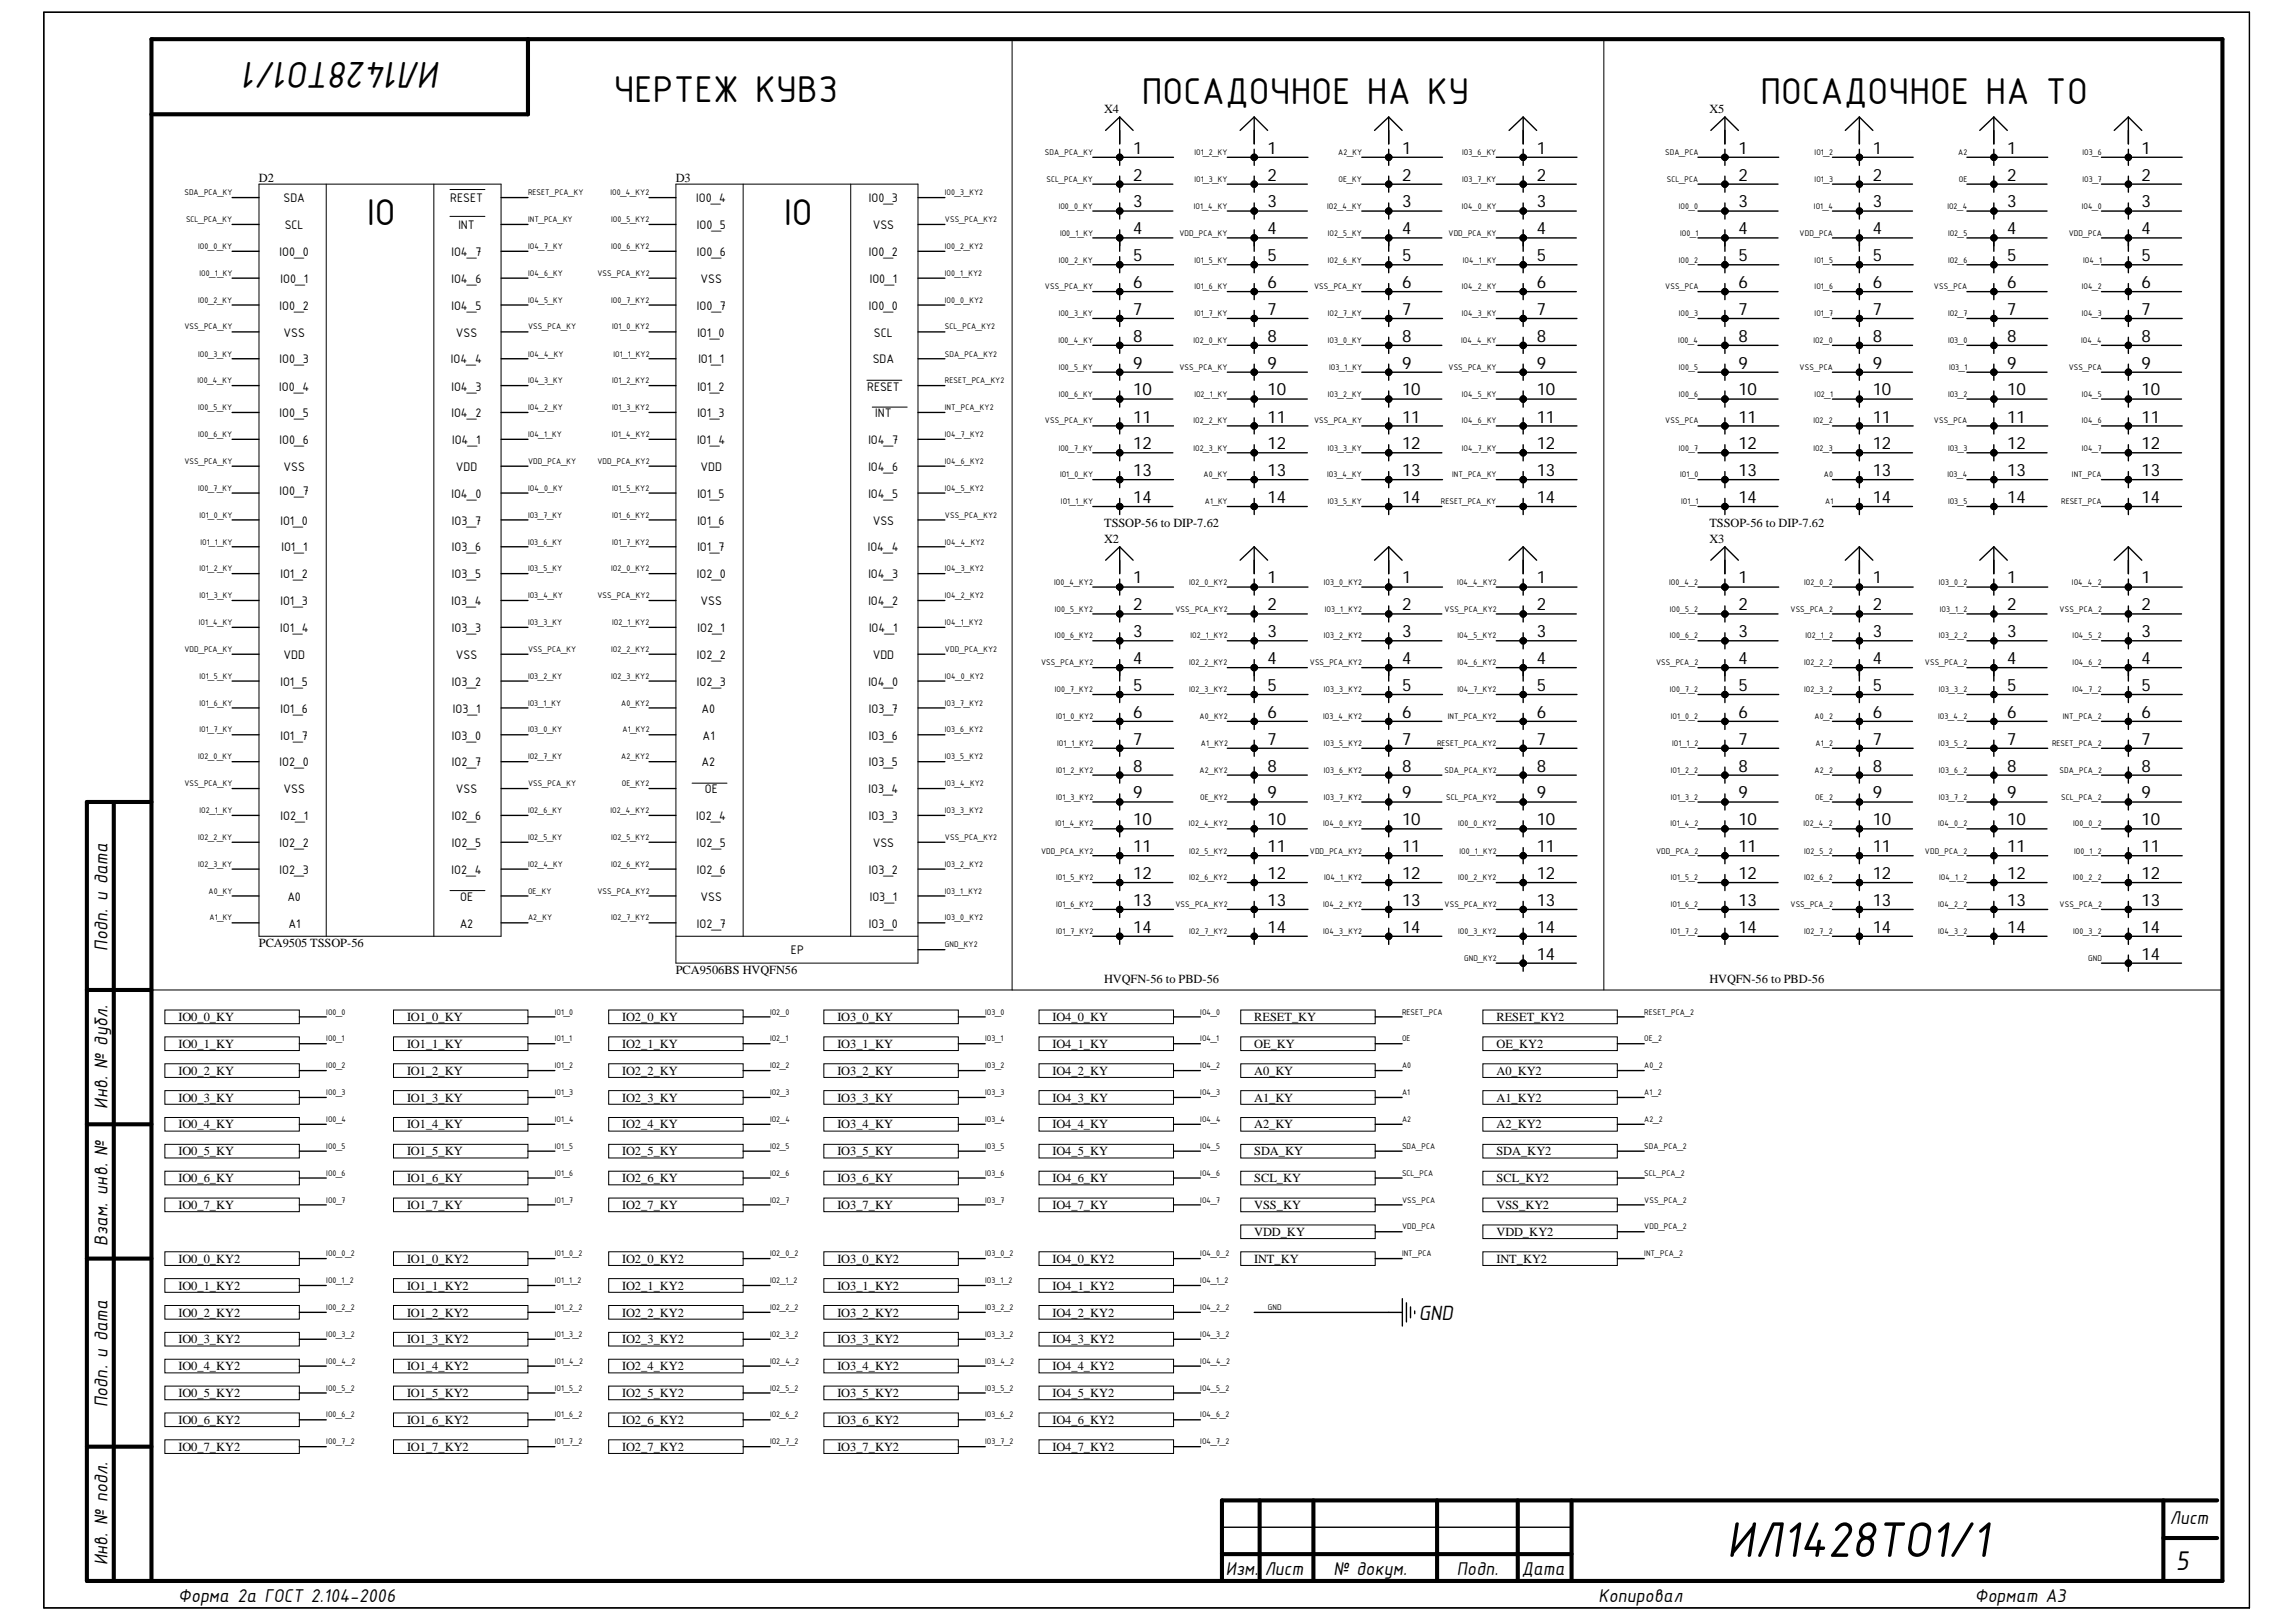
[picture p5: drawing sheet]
<svg xmlns="http://www.w3.org/2000/svg" width="297mm" height="210mm" viewBox="0 0 297 210" stroke-linecap="round" stroke-linejoin="round" font-family="sans-serif">
<defs><g id="words">
<text font-size="7" x="223.4" y="201.5">ИЛ1428ТО1/1</text>
<text font-size="5.3" x="57.1" y="8.1" transform="rotate(-180 57.1 8.1)">ИЛ1428ТО1/1</text>
<g font-size="5.2">
<text x="79.4" y="13.1">ЧЕРТЕЖ КУВЗ</text>
<text x="147.7" y="13.5">ПОСАДОЧНОЕ НА КУ</text>
<text x="227.7" y="13.5">ПОСАДОЧНОЕ НА ТО</text>
<text x="47.5" y="29.2">IO</text>
<text x="101.4" y="29.2">IO</text>
</g>
<text font-size="3.8" x="281.5" y="203.1">5</text>
<text font-size="2.9" x="183.5" y="170.8">GND</text>
<g font-size="2.6">
<text x="13.9" y="123" transform="rotate(-90 13.9 123)">Подп. и дата</text>
<text x="13.9" y="143.5" transform="rotate(-90 13.9 143.5)">Инв. № дубл.</text>
<text x="13.9" y="161.2" transform="rotate(-90 13.9 161.2)">Взам. инв. №</text>
<text x="13.9" y="182.1" transform="rotate(-90 13.9 182.1)">Подп. и дата</text>
<text x="280.7" y="197.2">Лист</text>
<text x="13.9" y="202.5" transform="rotate(-90 13.9 202.5)">Инв. № подл.</text>
<text x="158.6" y="203.8">Изм.</text>
<text x="163.6" y="203.8">Лист</text>
<text x="172.5" y="203.8">№ докум.</text>
<text x="188.5" y="203.8">Подп.</text>
<text x="196.9" y="203.8">Дата</text>
<text x="23.1" y="207.3">Форма 2а ГОСТ 2.104-2006</text>
<text x="206.8" y="207.3">Копировал</text>
<text x="255.5" y="207.3">Формат А3</text>
</g>
<g font-size="2.2">
<text x="146.6" y="23.4">2</text>
<text x="146.6" y="19.9">1</text>
<text x="164" y="23.4">2</text>
<text x="164" y="19.9">1</text>
<text x="181.4" y="23.4">2</text>
<text x="181.4" y="19.9">1</text>
<text x="198.8" y="23.4">2</text>
<text x="198.8" y="19.9">1</text>
<text x="224.9" y="23.4">2</text>
<text x="224.9" y="19.9">1</text>
<text x="242.3" y="23.4">2</text>
<text x="242.3" y="19.9">1</text>
<text x="259.7" y="23.4">2</text>
<text x="259.7" y="19.9">1</text>
<text x="277.1" y="23.4">2</text>
<text x="277.1" y="19.9">1</text>
<text x="146.6" y="26.8">3</text>
<text x="164" y="26.8">3</text>
<text x="181.4" y="26.8">3</text>
<text x="198.8" y="26.8">3</text>
<text x="224.9" y="26.8">3</text>
<text x="242.3" y="26.8">3</text>
<text x="259.7" y="26.8">3</text>
<text x="277.1" y="26.8">3</text>
<text x="146.6" y="30.3">4</text>
<text x="146.6" y="33.8">5</text>
<text x="164" y="30.3">4</text>
<text x="164" y="33.8">5</text>
<text x="181.4" y="30.3">4</text>
<text x="181.4" y="33.8">5</text>
<text x="198.8" y="30.3">4</text>
<text x="198.8" y="33.8">5</text>
<text x="224.9" y="30.3">4</text>
<text x="224.9" y="33.8">5</text>
<text x="242.3" y="30.3">4</text>
<text x="242.3" y="33.8">5</text>
<text x="259.7" y="30.3">4</text>
<text x="259.7" y="33.8">5</text>
<text x="277.1" y="30.3">4</text>
<text x="277.1" y="33.8">5</text>
<text x="146.6" y="37.3">6</text>
<text x="146.6" y="40.7">7</text>
<text x="164" y="37.3">6</text>
<text x="164" y="40.7">7</text>
<text x="181.4" y="37.3">6</text>
<text x="181.4" y="40.7">7</text>
<text x="198.8" y="37.3">6</text>
<text x="198.8" y="40.7">7</text>
<text x="224.9" y="37.3">6</text>
<text x="224.9" y="40.7">7</text>
<text x="242.3" y="37.3">6</text>
<text x="242.3" y="40.7">7</text>
<text x="259.7" y="37.3">6</text>
<text x="259.7" y="40.7">7</text>
<text x="277.1" y="37.3">6</text>
<text x="277.1" y="40.7">7</text>
<text x="146.6" y="47.7">9</text>
<text x="146.6" y="44.2">8</text>
<text x="164" y="47.7">9</text>
<text x="164" y="44.2">8</text>
<text x="181.4" y="47.7">9</text>
<text x="181.4" y="44.2">8</text>
<text x="198.8" y="47.7">9</text>
<text x="198.8" y="44.2">8</text>
<text x="224.9" y="47.7">9</text>
<text x="224.9" y="44.2">8</text>
<text x="242.3" y="47.7">9</text>
<text x="242.3" y="44.2">8</text>
<text x="259.7" y="47.7">9</text>
<text x="259.7" y="44.2">8</text>
<text x="277.1" y="47.7">9</text>
<text x="277.1" y="44.2">8</text>
<text x="146.6" y="51.2">10</text>
<text x="164" y="51.2">10</text>
<text x="181.4" y="51.2">10</text>
<text x="198.8" y="51.2">10</text>
<text x="224.9" y="51.2">10</text>
<text x="242.3" y="51.2">10</text>
<text x="259.7" y="51.2">10</text>
<text x="277.1" y="51.2">10</text>
<text x="146.6" y="58.1">12</text>
<text x="146.6" y="54.7">11</text>
<text x="164" y="58.1">12</text>
<text x="164" y="54.7">11</text>
<text x="181.4" y="58.1">12</text>
<text x="181.4" y="54.7">11</text>
<text x="198.8" y="58.1">12</text>
<text x="198.8" y="54.7">11</text>
<text x="224.9" y="58.1">12</text>
<text x="224.9" y="54.7">11</text>
<text x="242.3" y="58.1">12</text>
<text x="242.3" y="54.7">11</text>
<text x="259.7" y="58.1">12</text>
<text x="259.7" y="54.7">11</text>
<text x="277.1" y="58.1">12</text>
<text x="277.1" y="54.7">11</text>
<text x="146.6" y="65.1">14</text>
<text x="146.6" y="61.6">13</text>
<text x="164" y="65.1">14</text>
<text x="164" y="61.6">13</text>
<text x="181.4" y="65.1">14</text>
<text x="181.4" y="61.6">13</text>
<text x="198.8" y="65.1">14</text>
<text x="198.8" y="61.6">13</text>
<text x="224.9" y="65.1">14</text>
<text x="224.9" y="61.6">13</text>
<text x="242.3" y="65.1">14</text>
<text x="242.3" y="61.6">13</text>
<text x="259.7" y="65.1">14</text>
<text x="259.7" y="61.6">13</text>
<text x="277.1" y="65.1">14</text>
<text x="277.1" y="61.6">13</text>
<text x="146.6" y="75.5">1</text>
<text x="164" y="75.5">1</text>
<text x="181.4" y="75.5">1</text>
<text x="198.8" y="75.5">1</text>
<text x="224.9" y="75.5">1</text>
<text x="242.3" y="75.5">1</text>
<text x="259.7" y="75.5">1</text>
<text x="277.1" y="75.5">1</text>
<text x="146.6" y="82.5">3</text>
<text x="146.6" y="79">2</text>
<text x="164" y="82.5">3</text>
<text x="164" y="79">2</text>
<text x="181.4" y="82.5">3</text>
<text x="181.4" y="79">2</text>
<text x="198.8" y="82.5">3</text>
<text x="198.8" y="79">2</text>
<text x="224.9" y="82.5">3</text>
<text x="224.9" y="79">2</text>
<text x="242.3" y="82.5">3</text>
<text x="242.3" y="79">2</text>
<text x="259.7" y="82.5">3</text>
<text x="259.7" y="79">2</text>
<text x="277.1" y="82.5">3</text>
<text x="277.1" y="79">2</text>
<text x="146.6" y="85.9">4</text>
<text x="146.6" y="89.4">5</text>
<text x="164" y="85.9">4</text>
<text x="164" y="89.4">5</text>
<text x="181.4" y="85.9">4</text>
<text x="181.4" y="89.4">5</text>
<text x="198.8" y="85.9">4</text>
<text x="198.8" y="89.4">5</text>
<text x="224.9" y="85.9">4</text>
<text x="224.9" y="89.4">5</text>
<text x="242.3" y="85.9">4</text>
<text x="242.3" y="89.4">5</text>
<text x="259.7" y="85.9">4</text>
<text x="259.7" y="89.4">5</text>
<text x="277.1" y="85.9">4</text>
<text x="277.1" y="89.4">5</text>
<text x="146.6" y="92.9">6</text>
<text x="164" y="92.9">6</text>
<text x="181.4" y="92.9">6</text>
<text x="198.8" y="92.9">6</text>
<text x="224.9" y="92.9">6</text>
<text x="242.3" y="92.9">6</text>
<text x="259.7" y="92.9">6</text>
<text x="277.1" y="92.9">6</text>
<text x="146.6" y="99.8">8</text>
<text x="146.6" y="96.4">7</text>
<text x="164" y="99.8">8</text>
<text x="164" y="96.4">7</text>
<text x="181.4" y="99.8">8</text>
<text x="181.4" y="96.4">7</text>
<text x="198.8" y="99.8">8</text>
<text x="198.8" y="96.4">7</text>
<text x="224.9" y="99.8">8</text>
<text x="224.9" y="96.4">7</text>
<text x="242.3" y="99.8">8</text>
<text x="242.3" y="96.4">7</text>
<text x="259.7" y="99.8">8</text>
<text x="259.7" y="96.4">7</text>
<text x="277.1" y="99.8">8</text>
<text x="277.1" y="96.4">7</text>
<text x="146.6" y="103.3">9</text>
<text x="146.6" y="106.8">10</text>
<text x="164" y="103.3">9</text>
<text x="164" y="106.8">10</text>
<text x="181.4" y="103.3">9</text>
<text x="181.4" y="106.8">10</text>
<text x="198.8" y="103.3">9</text>
<text x="198.8" y="106.8">10</text>
<text x="224.9" y="103.3">9</text>
<text x="224.9" y="106.8">10</text>
<text x="242.3" y="103.3">9</text>
<text x="242.3" y="106.8">10</text>
<text x="259.7" y="103.3">9</text>
<text x="259.7" y="106.8">10</text>
<text x="277.1" y="103.3">9</text>
<text x="277.1" y="106.8">10</text>
<text x="146.6" y="113.8">12</text>
<text x="146.6" y="110.3">11</text>
<text x="164" y="113.8">12</text>
<text x="164" y="110.3">11</text>
<text x="181.4" y="113.8">12</text>
<text x="181.4" y="110.3">11</text>
<text x="198.8" y="113.8">12</text>
<text x="198.8" y="110.3">11</text>
<text x="224.9" y="113.8">12</text>
<text x="224.9" y="110.3">11</text>
<text x="242.3" y="113.8">12</text>
<text x="242.3" y="110.3">11</text>
<text x="259.7" y="113.8">12</text>
<text x="259.7" y="110.3">11</text>
<text x="277.1" y="113.8">12</text>
<text x="277.1" y="110.3">11</text>
<text x="146.6" y="117.2">13</text>
<text x="164" y="117.2">13</text>
<text x="181.4" y="117.2">13</text>
<text x="198.8" y="117.2">13</text>
<text x="224.9" y="117.2">13</text>
<text x="242.3" y="117.2">13</text>
<text x="259.7" y="117.2">13</text>
<text x="277.1" y="117.2">13</text>
<text x="146.6" y="120.7">14</text>
<text x="164" y="120.7">14</text>
<text x="181.4" y="120.7">14</text>
<text x="198.8" y="120.7">14</text>
<text x="198.8" y="124.2">14</text>
<text x="224.9" y="120.7">14</text>
<text x="242.3" y="120.7">14</text>
<text x="259.7" y="120.7">14</text>
<text x="277.1" y="120.7">14</text>
<text x="277.1" y="124.2">14</text>
</g>
<g font-size="1.7">
<text x="36.7" y="26.2">SDA</text>
<text x="36.8" y="29.7">SCL</text>
<text x="58.2" y="26.2">RESET</text>
<text x="59.3" y="29.7">INT</text>
<text x="90.1" y="26.2">IO0_4</text>
<text x="90.1" y="29.7">IO0_5</text>
<text x="112.4" y="26.2">IO0_3</text>
<text x="112.9" y="29.7">VSS</text>
<text x="36.2" y="33.1">IO0_0</text>
<text x="58.4" y="33.1">IO4_7</text>
<text x="90.1" y="33.1">IO0_6</text>
<text x="112.4" y="33.1">IO0_2</text>
<text x="36.2" y="40.1">IO0_2</text>
<text x="36.3" y="36.6">IO0_1</text>
<text x="58.4" y="40.1">IO4_5</text>
<text x="58.4" y="36.6">IO4_6</text>
<text x="90.1" y="40.1">IO0_7</text>
<text x="90.6" y="36.6">VSS</text>
<text x="112.4" y="40.1">IO0_0</text>
<text x="112.5" y="36.6">IO0_1</text>
<text x="36.2" y="47">IO0_3</text>
<text x="36.7" y="43.6">VSS</text>
<text x="58.3" y="47">IO4_4</text>
<text x="59" y="43.6">VSS</text>
<text x="90.2" y="43.6">IO1_0</text>
<text x="90.4" y="47">IO1_1</text>
<text x="112.9" y="47">SDA</text>
<text x="113.1" y="43.6">SCL</text>
<text x="36.1" y="50.5">IO0_4</text>
<text x="36.2" y="54">IO0_5</text>
<text x="58.4" y="54">IO4_2</text>
<text x="58.4" y="50.5">IO4_3</text>
<text x="90.2" y="50.5">IO1_2</text>
<text x="90.2" y="54">IO1_3</text>
<text x="112.2" y="50.5">RESET</text>
<text x="113.2" y="54">INT</text>
<text x="36.2" y="57.5">IO0_6</text>
<text x="58.5" y="57.5">IO4_1</text>
<text x="90.2" y="57.5">IO1_4</text>
<text x="112.3" y="57.5">IO4_7</text>
<text x="36.2" y="64.1">IO0_7</text>
<text x="36.7" y="60.9">VSS</text>
<text x="58.4" y="64.4">IO4_0</text>
<text x="59" y="60.9">VDD</text>
<text x="90.2" y="64.4">IO1_5</text>
<text x="90.6" y="60.9">VDD</text>
<text x="112.3" y="64.4">IO4_5</text>
<text x="112.3" y="60.9">IO4_6</text>
<text x="36.3" y="67.9">IO1_0</text>
<text x="36.4" y="71.4">IO1_1</text>
<text x="58.5" y="71.4">IO3_6</text>
<text x="58.5" y="67.9">IO3_7</text>
<text x="90.2" y="67.9">IO1_6</text>
<text x="90.2" y="71.4">IO1_7</text>
<text x="112.3" y="71.4">IO4_4</text>
<text x="112.9" y="67.9">VSS</text>
<text x="36.3" y="74.8">IO1_2</text>
<text x="58.5" y="74.8">IO3_5</text>
<text x="90.1" y="74.8">IO2_0</text>
<text x="112.3" y="74.8">IO4_3</text>
<text x="36.3" y="81.8">IO1_4</text>
<text x="36.3" y="78.3">IO1_3</text>
<text x="58.4" y="78.3">IO3_4</text>
<text x="58.5" y="81.8">IO3_3</text>
<text x="90.2" y="81.8">IO2_1</text>
<text x="90.6" y="78.3">VSS</text>
<text x="112.3" y="78.3">IO4_2</text>
<text x="112.4" y="81.8">IO4_1</text>
<text x="36.3" y="88.7">IO1_5</text>
<text x="36.7" y="85.3">VDD</text>
<text x="58.5" y="88.7">IO3_2</text>
<text x="59" y="85.3">VSS</text>
<text x="90.1" y="85.3">IO2_2</text>
<text x="90.1" y="88.7">IO2_3</text>
<text x="112.3" y="88.7">IO4_0</text>
<text x="112.9" y="85.3">VDD</text>
<text x="36.3" y="92.2">IO1_6</text>
<text x="36.3" y="95.7">IO1_7</text>
<text x="58.5" y="95.7">IO3_0</text>
<text x="58.6" y="92.2">IO3_1</text>
<text x="90.8" y="92.2">A0</text>
<text x="90.9" y="95.7">A1</text>
<text x="112.4" y="95.7">IO3_6</text>
<text x="112.4" y="92.2">IO3_7</text>
<text x="36.2" y="99.2">IO2_0</text>
<text x="58.5" y="99.2">IO2_7</text>
<text x="90.8" y="99.2">A2</text>
<text x="112.4" y="99.2">IO3_5</text>
<text x="36.3" y="106.1">IO2_1</text>
<text x="36.7" y="102.6">VSS</text>
<text x="58.5" y="106.1">IO2_6</text>
<text x="59" y="102.6">VSS</text>
<text x="90.1" y="106.1">IO2_4</text>
<text x="91.2" y="102.6">OE</text>
<text x="112.3" y="102.6">IO3_4</text>
<text x="112.4" y="106.1">IO3_3</text>
<text x="36.2" y="109.6">IO2_2</text>
<text x="36.2" y="113.1">IO2_3</text>
<text x="58.4" y="113.1">IO2_4</text>
<text x="58.5" y="109.6">IO2_5</text>
<text x="90.1" y="109.6">IO2_5</text>
<text x="90.1" y="113.1">IO2_6</text>
<text x="112.4" y="113.1">IO3_2</text>
<text x="112.9" y="109.6">VSS</text>
<text x="37.2" y="116.5">A0</text>
<text x="59.5" y="116.5">OE</text>
<text x="90.6" y="116.5">VSS</text>
<text x="112.5" y="116.5">IO3_1</text>
<text x="37.3" y="120">A1</text>
<text x="59.5" y="120">A2</text>
<text x="90.1" y="120">IO2_7</text>
<text x="102.3" y="123.5">EP</text>
<text x="112.4" y="120">IO3_0</text>
</g>
<g font-size="1.6">
<text x="142.8" y="14.6">X4</text>
<text x="221.1" y="14.6">X5</text>
<text x="33.5" y="23.5">D2</text>
<text x="87.4" y="23.5">D3</text>
<text x="142.8" y="70.2">X2</text>
<text x="142.8" y="68.2">TSSOP-56 to DIP-7.62</text>
<text x="221.1" y="70.2">X3</text>
<text x="221.1" y="68.2">TSSOP-56 to DIP-7.62</text>
<text x="33.5" y="122.6">PCA9505 TSSOP-56</text>
<text x="87.4" y="126">PCA9506BS HVQFN56</text>
<text x="142.8" y="127.3">HVQFN-56 to PBD-56</text>
<text x="221.1" y="127.3">HVQFN-56 to PBD-56</text>
<text x="23.1" y="132.1">IO0_0_KY</text>
<text x="23.1" y="135.6">IO0_1_KY</text>
<text x="52.7" y="132.1">IO1_0_KY</text>
<text x="52.7" y="135.6">IO1_1_KY</text>
<text x="80.5" y="132.1">IO2_0_KY</text>
<text x="80.5" y="135.6">IO2_1_KY</text>
<text x="108.3" y="132.1">IO3_0_KY</text>
<text x="108.3" y="135.6">IO3_1_KY</text>
<text x="136.2" y="132.1">IO4_0_KY</text>
<text x="136.2" y="135.6">IO4_1_KY</text>
<text x="162.3" y="132.1">RESET_KY</text>
<text x="162.3" y="135.6">OE_KY</text>
<text x="193.6" y="132.1">RESET_KY2</text>
<text x="193.6" y="135.6">OE_KY2</text>
<text x="23.1" y="139.1">IO0_2_KY</text>
<text x="23.1" y="142.6">IO0_3_KY</text>
<text x="52.7" y="139.1">IO1_2_KY</text>
<text x="52.7" y="142.6">IO1_3_KY</text>
<text x="80.5" y="139.1">IO2_2_KY</text>
<text x="80.5" y="142.6">IO2_3_KY</text>
<text x="108.3" y="139.1">IO3_2_KY</text>
<text x="108.3" y="142.6">IO3_3_KY</text>
<text x="136.2" y="139.1">IO4_2_KY</text>
<text x="136.2" y="142.6">IO4_3_KY</text>
<text x="162.3" y="139.1">A0_KY</text>
<text x="162.3" y="142.6">A1_KY</text>
<text x="193.6" y="139.1">A0_KY2</text>
<text x="193.6" y="142.6">A1_KY2</text>
<text x="23.1" y="146">IO0_4_KY</text>
<text x="23.1" y="149.5">IO0_5_KY</text>
<text x="52.7" y="146">IO1_4_KY</text>
<text x="52.7" y="149.5">IO1_5_KY</text>
<text x="80.5" y="146">IO2_4_KY</text>
<text x="80.5" y="149.5">IO2_5_KY</text>
<text x="108.3" y="146">IO3_4_KY</text>
<text x="108.3" y="149.5">IO3_5_KY</text>
<text x="136.2" y="146">IO4_4_KY</text>
<text x="136.2" y="149.5">IO4_5_KY</text>
<text x="162.3" y="146">A2_KY</text>
<text x="162.3" y="149.5">SDA_KY</text>
<text x="193.6" y="146">A2_KY2</text>
<text x="193.6" y="149.5">SDA_KY2</text>
<text x="23.1" y="153">IO0_6_KY</text>
<text x="52.7" y="153">IO1_6_KY</text>
<text x="80.5" y="153">IO2_6_KY</text>
<text x="108.3" y="153">IO3_6_KY</text>
<text x="136.2" y="153">IO4_6_KY</text>
<text x="162.3" y="153">SCL_KY</text>
<text x="193.6" y="153">SCL_KY2</text>
<text x="23.1" y="156.5">IO0_7_KY</text>
<text x="52.7" y="156.5">IO1_7_KY</text>
<text x="80.5" y="156.5">IO2_7_KY</text>
<text x="108.3" y="156.5">IO3_7_KY</text>
<text x="136.2" y="156.5">IO4_7_KY</text>
<text x="162.3" y="156.5">VSS_KY</text>
<text x="162.3" y="159.9">VDD_KY</text>
<text x="193.6" y="156.5">VSS_KY2</text>
<text x="193.6" y="159.9">VDD_KY2</text>
<text x="23.1" y="163.4">IO0_0_KY2</text>
<text x="23.1" y="166.9">IO0_1_KY2</text>
<text x="52.7" y="163.4">IO1_0_KY2</text>
<text x="52.7" y="166.9">IO1_1_KY2</text>
<text x="80.5" y="163.4">IO2_0_KY2</text>
<text x="80.5" y="166.9">IO2_1_KY2</text>
<text x="108.3" y="163.4">IO3_0_KY2</text>
<text x="108.3" y="166.9">IO3_1_KY2</text>
<text x="136.2" y="163.4">IO4_0_KY2</text>
<text x="136.2" y="166.9">IO4_1_KY2</text>
<text x="162.3" y="163.4">INT_KY</text>
<text x="193.6" y="163.4">INT_KY2</text>
<text x="23.1" y="170.4">IO0_2_KY2</text>
<text x="23.1" y="173.8">IO0_3_KY2</text>
<text x="52.7" y="170.4">IO1_2_KY2</text>
<text x="52.7" y="173.8">IO1_3_KY2</text>
<text x="80.5" y="170.4">IO2_2_KY2</text>
<text x="80.5" y="173.8">IO2_3_KY2</text>
<text x="108.3" y="170.4">IO3_2_KY2</text>
<text x="108.3" y="173.8">IO3_3_KY2</text>
<text x="136.2" y="170.4">IO4_2_KY2</text>
<text x="136.2" y="173.8">IO4_3_KY2</text>
<text x="23.1" y="177.3">IO0_4_KY2</text>
<text x="52.7" y="177.3">IO1_4_KY2</text>
<text x="80.5" y="177.3">IO2_4_KY2</text>
<text x="108.3" y="177.3">IO3_4_KY2</text>
<text x="136.2" y="177.3">IO4_4_KY2</text>
<text x="23.1" y="180.8">IO0_5_KY2</text>
<text x="23.1" y="184.3">IO0_6_KY2</text>
<text x="52.7" y="180.8">IO1_5_KY2</text>
<text x="52.7" y="184.3">IO1_6_KY2</text>
<text x="80.5" y="180.8">IO2_5_KY2</text>
<text x="80.5" y="184.3">IO2_6_KY2</text>
<text x="108.3" y="180.8">IO3_5_KY2</text>
<text x="108.3" y="184.3">IO3_6_KY2</text>
<text x="136.2" y="180.8">IO4_5_KY2</text>
<text x="136.2" y="184.3">IO4_6_KY2</text>
<text x="23.1" y="187.7">IO0_7_KY2</text>
<text x="52.7" y="187.7">IO1_7_KY2</text>
<text x="80.5" y="187.7">IO2_7_KY2</text>
<text x="108.3" y="187.7">IO3_7_KY2</text>
<text x="136.2" y="187.7">IO4_7_KY2</text>
</g>
<g font-size="1.1">
<text x="135.2" y="20.1">SDA_PCA_KY</text>
<text x="135.4" y="23.5">SCL_PCA_KY</text>
<text x="154.5" y="20.1">IO1_2_KY</text>
<text x="154.5" y="23.5">IO1_3_KY</text>
<text x="173.1" y="20.1">A2_KY</text>
<text x="173.2" y="23.5">OE_KY</text>
<text x="189.2" y="20.1">IO3_6_KY</text>
<text x="189.2" y="23.5">IO3_7_KY</text>
<text x="215.4" y="20.1">SDA_PCA</text>
<text x="215.6" y="23.5">SCL_PCA</text>
<text x="234.8" y="20.1">IO1_2</text>
<text x="234.8" y="23.5">IO1_3</text>
<text x="253.3" y="20.1">A2</text>
<text x="253.4" y="23.5">OE</text>
<text x="269.4" y="20.1">IO3_6</text>
<text x="269.4" y="23.5">IO3_7</text>
<text x="23.9" y="25.3">SDA_PCA_KY</text>
<text x="24.1" y="28.7">SCL_PCA_KY</text>
<text x="68.3" y="28.7">INT_PCA_KY</text>
<text x="68.3" y="25.3">RESET_PCA_KY</text>
<text x="79" y="25.3">IO0_4_KY2</text>
<text x="79.1" y="28.7">IO0_5_KY2</text>
<text x="122.2" y="28.7">VSS_PCA_KY2</text>
<text x="122.2" y="25.3">IO0_3_KY2</text>
<text x="137" y="27">IO0_0_KY</text>
<text x="154.4" y="27">IO1_4_KY</text>
<text x="171.7" y="27">IO2_4_KY</text>
<text x="189.1" y="27">IO4_0_KY</text>
<text x="217.2" y="27">IO0_0</text>
<text x="234.7" y="27">IO1_4</text>
<text x="251.9" y="27">IO2_4</text>
<text x="269.3" y="27">IO4_0</text>
<text x="25.6" y="32.2">IO0_0_KY</text>
<text x="25.8" y="35.7">IO0_1_KY</text>
<text x="68.3" y="35.7">IO4_6_KY</text>
<text x="68.3" y="32.2">IO4_7_KY</text>
<text x="77.3" y="35.7">VSS_PCA_KY2</text>
<text x="79.1" y="32.2">IO0_6_KY2</text>
<text x="122.2" y="35.7">IO0_1_KY2</text>
<text x="122.2" y="32.2">IO0_2_KY2</text>
<text x="137" y="34">IO0_2_KY</text>
<text x="137.1" y="30.5">IO0_1_KY</text>
<text x="152.6" y="30.5">VDD_PCA_KY</text>
<text x="154.5" y="34">IO1_5_KY</text>
<text x="171.8" y="30.5">IO2_5_KY</text>
<text x="171.8" y="34">IO2_6_KY</text>
<text x="187.4" y="30.5">VDD_PCA_KY</text>
<text x="189.3" y="34">IO4_1_KY</text>
<text x="217.2" y="34">IO0_2</text>
<text x="217.4" y="30.5">IO0_1</text>
<text x="232.8" y="30.5">VDD_PCA</text>
<text x="234.8" y="34">IO1_5</text>
<text x="252" y="30.5">IO2_5</text>
<text x="252" y="34">IO2_6</text>
<text x="267.6" y="30.5">VDD_PCA</text>
<text x="269.5" y="34">IO4_1</text>
<text x="25.6" y="39.2">IO0_2_KY</text>
<text x="68.3" y="39.2">IO4_5_KY</text>
<text x="79.1" y="39.2">IO0_7_KY2</text>
<text x="122.2" y="39.2">IO0_0_KY2</text>
<text x="135.2" y="37.4">VSS_PCA_KY</text>
<text x="137" y="40.9">IO0_3_KY</text>
<text x="154.5" y="37.4">IO1_6_KY</text>
<text x="154.5" y="40.9">IO1_7_KY</text>
<text x="170" y="37.4">VSS_PCA_KY</text>
<text x="171.8" y="40.9">IO2_7_KY</text>
<text x="189.1" y="37.4">IO4_2_KY</text>
<text x="189.1" y="40.9">IO4_3_KY</text>
<text x="215.4" y="37.4">VSS_PCA</text>
<text x="217.2" y="40.9">IO0_3</text>
<text x="234.8" y="37.4">IO1_6</text>
<text x="234.8" y="40.9">IO1_7</text>
<text x="250.2" y="37.4">VSS_PCA</text>
<text x="252" y="40.9">IO2_7</text>
<text x="269.3" y="37.4">IO4_2</text>
<text x="269.3" y="40.9">IO4_3</text>
<text x="23.9" y="42.6">VSS_PCA_KY</text>
<text x="25.6" y="46.1">IO0_3_KY</text>
<text x="68.3" y="46.1">IO4_4_KY</text>
<text x="68.3" y="42.6">VSS_PCA_KY</text>
<text x="79.2" y="42.6">IO1_0_KY2</text>
<text x="79.4" y="46.1">IO1_1_KY2</text>
<text x="122.2" y="46.1">SDA_PCA_KY2</text>
<text x="122.2" y="42.6">SCL_PCA_KY2</text>
<text x="136.9" y="44.4">IO0_4_KY</text>
<text x="137" y="47.9">IO0_5_KY</text>
<text x="152.6" y="47.9">VSS_PCA_KY</text>
<text x="154.4" y="44.4">IO2_0_KY</text>
<text x="171.8" y="44.4">IO3_0_KY</text>
<text x="171.9" y="47.9">IO3_1_KY</text>
<text x="187.4" y="47.9">VSS_PCA_KY</text>
<text x="189" y="44.4">IO4_4_KY</text>
<text x="217.1" y="44.4">IO0_4</text>
<text x="217.2" y="47.9">IO0_5</text>
<text x="232.8" y="47.9">VSS_PCA</text>
<text x="234.6" y="44.4">IO2_0</text>
<text x="252" y="44.4">IO3_0</text>
<text x="252.2" y="47.9">IO3_1</text>
<text x="267.6" y="47.9">VSS_PCA</text>
<text x="269.2" y="44.4">IO4_4</text>
<text x="25.5" y="49.6">IO0_4_KY</text>
<text x="25.6" y="53.1">IO0_5_KY</text>
<text x="68.3" y="53.1">IO4_2_KY</text>
<text x="68.3" y="49.6">IO4_3_KY</text>
<text x="79.2" y="49.6">IO1_2_KY2</text>
<text x="79.2" y="53.1">IO1_3_KY2</text>
<text x="122.2" y="53.1">INT_PCA_KY2</text>
<text x="122.2" y="49.6">RESET_PCA_KY2</text>
<text x="137" y="51.3">IO0_6_KY</text>
<text x="154.5" y="51.3">IO2_1_KY</text>
<text x="171.8" y="51.3">IO3_2_KY</text>
<text x="189.1" y="51.3">IO4_5_KY</text>
<text x="217.2" y="51.3">IO0_6</text>
<text x="234.8" y="51.3">IO2_1</text>
<text x="252" y="51.3">IO3_2</text>
<text x="269.3" y="51.3">IO4_5</text>
<text x="25.6" y="56.5">IO0_6_KY</text>
<text x="68.3" y="56.5">IO4_1_KY</text>
<text x="79.1" y="56.5">IO1_4_KY2</text>
<text x="122.2" y="56.5">IO4_7_KY2</text>
<text x="135.2" y="54.8">VSS_PCA_KY</text>
<text x="137" y="58.3">IO0_7_KY</text>
<text x="154.4" y="54.8">IO2_2_KY</text>
<text x="154.4" y="58.3">IO2_3_KY</text>
<text x="170" y="54.8">VSS_PCA_KY</text>
<text x="171.8" y="58.3">IO3_3_KY</text>
<text x="189.1" y="54.8">IO4_6_KY</text>
<text x="189.1" y="58.3">IO4_7_KY</text>
<text x="215.4" y="54.8">VSS_PCA</text>
<text x="217.2" y="58.3">IO0_7</text>
<text x="234.6" y="54.8">IO2_2</text>
<text x="234.6" y="58.3">IO2_3</text>
<text x="250.2" y="54.8">VSS_PCA</text>
<text x="252" y="58.3">IO3_3</text>
<text x="269.3" y="54.8">IO4_6</text>
<text x="269.3" y="58.3">IO4_7</text>
<text x="23.9" y="60">VSS_PCA_KY</text>
<text x="25.6" y="63.5">IO0_7_KY</text>
<text x="68.3" y="63.5">IO4_0_KY</text>
<text x="68.3" y="60">VDD_PCA_KY</text>
<text x="77.3" y="60">VDD_PCA_KY2</text>
<text x="79.2" y="63.5">IO1_5_KY2</text>
<text x="122.2" y="63.5">IO4_5_KY2</text>
<text x="122.2" y="60">IO4_6_KY2</text>
<text x="137.1" y="61.8">IO1_0_KY</text>
<text x="137.3" y="65.2">IO1_1_KY</text>
<text x="155.7" y="61.8">A0_KY</text>
<text x="155.9" y="65.2">A1_KY</text>
<text x="171.7" y="61.8">IO3_4_KY</text>
<text x="171.8" y="65.2">IO3_5_KY</text>
<text x="186.4" y="65.2">RESET_PCA_KY</text>
<text x="187.9" y="61.8">INT_PCA_KY</text>
<text x="217.4" y="61.8">IO1_0</text>
<text x="217.5" y="65.2">IO1_1</text>
<text x="235.9" y="61.8">A0</text>
<text x="236.1" y="65.2">A1</text>
<text x="251.9" y="61.8">IO3_4</text>
<text x="252" y="65.2">IO3_5</text>
<text x="266.7" y="65.2">RESET_PCA</text>
<text x="268.1" y="61.8">INT_PCA</text>
<text x="25.8" y="67">IO1_0_KY</text>
<text x="25.9" y="70.5">IO1_1_KY</text>
<text x="68.3" y="70.5">IO3_6_KY</text>
<text x="68.3" y="67">IO3_7_KY</text>
<text x="79.2" y="67">IO1_6_KY2</text>
<text x="79.2" y="70.5">IO1_7_KY2</text>
<text x="122.2" y="70.5">IO4_4_KY2</text>
<text x="122.2" y="67">VSS_PCA_KY2</text>
<text x="25.8" y="73.9">IO1_2_KY</text>
<text x="25.8" y="77.4">IO1_3_KY</text>
<text x="68.3" y="77.4">IO3_4_KY</text>
<text x="68.3" y="73.9">IO3_5_KY</text>
<text x="77.3" y="77.4">VSS_PCA_KY2</text>
<text x="79.1" y="73.9">IO2_0_KY2</text>
<text x="122.2" y="77.4">IO4_2_KY2</text>
<text x="122.2" y="73.9">IO4_3_KY2</text>
<text x="136.4" y="75.7">IO0_4_KY2</text>
<text x="153.8" y="75.7">IO2_0_KY2</text>
<text x="171.3" y="75.7">IO3_0_KY2</text>
<text x="188.5" y="75.7">IO4_4_KY2</text>
<text x="215.9" y="75.7">IO0_4_2</text>
<text x="233.4" y="75.7">IO2_0_2</text>
<text x="250.8" y="75.7">IO3_0_2</text>
<text x="268.1" y="75.7">IO4_4_2</text>
<text x="25.7" y="80.9">IO1_4_KY</text>
<text x="68.3" y="80.9">IO3_3_KY</text>
<text x="79.2" y="80.9">IO2_1_KY2</text>
<text x="122.2" y="80.9">IO4_1_KY2</text>
<text x="136.5" y="79.1">IO0_5_KY2</text>
<text x="136.5" y="82.6">IO0_6_KY2</text>
<text x="152.1" y="79.1">VSS_PCA_KY2</text>
<text x="154" y="82.6">IO2_1_KY2</text>
<text x="171.3" y="82.6">IO3_2_KY2</text>
<text x="171.4" y="79.1">IO3_1_KY2</text>
<text x="186.9" y="79.1">VSS_PCA_KY2</text>
<text x="188.6" y="82.6">IO4_5_KY2</text>
<text x="216" y="79.1">IO0_5_2</text>
<text x="216" y="82.6">IO0_6_2</text>
<text x="231.6" y="79.1">VSS_PCA_2</text>
<text x="233.6" y="82.6">IO2_1_2</text>
<text x="250.8" y="82.6">IO3_2_2</text>
<text x="251" y="79.1">IO3_1_2</text>
<text x="266.4" y="79.1">VSS_PCA_2</text>
<text x="268.1" y="82.6">IO4_5_2</text>
<text x="23.9" y="84.4">VDD_PCA_KY</text>
<text x="25.8" y="87.8">IO1_5_KY</text>
<text x="68.3" y="87.8">IO3_2_KY</text>
<text x="68.3" y="84.4">VSS_PCA_KY</text>
<text x="79.1" y="84.4">IO2_2_KY2</text>
<text x="79.1" y="87.8">IO2_3_KY2</text>
<text x="122.2" y="87.8">IO4_0_KY2</text>
<text x="122.2" y="84.4">VDD_PCA_KY2</text>
<text x="134.7" y="86.1">VSS_PCA_KY2</text>
<text x="136.5" y="89.6">IO0_7_KY2</text>
<text x="153.8" y="86.1">IO2_2_KY2</text>
<text x="153.8" y="89.6">IO2_3_KY2</text>
<text x="169.5" y="86.1">VSS_PCA_KY2</text>
<text x="171.3" y="89.6">IO3_3_KY2</text>
<text x="188.6" y="86.1">IO4_6_KY2</text>
<text x="188.6" y="89.6">IO4_7_KY2</text>
<text x="214.2" y="86.1">VSS_PCA_2</text>
<text x="216" y="89.6">IO0_7_2</text>
<text x="233.4" y="86.1">IO2_2_2</text>
<text x="233.4" y="89.6">IO2_3_2</text>
<text x="249" y="86.1">VSS_PCA_2</text>
<text x="250.8" y="89.6">IO3_3_2</text>
<text x="268.1" y="86.1">IO4_6_2</text>
<text x="268.1" y="89.6">IO4_7_2</text>
<text x="25.8" y="91.3">IO1_6_KY</text>
<text x="25.8" y="94.8">IO1_7_KY</text>
<text x="68.3" y="94.8">IO3_0_KY</text>
<text x="68.3" y="91.3">IO3_1_KY</text>
<text x="80.4" y="91.3">A0_KY2</text>
<text x="80.5" y="94.8">A1_KY2</text>
<text x="122.2" y="94.8">IO3_6_KY2</text>
<text x="122.2" y="91.3">IO3_7_KY2</text>
<text x="136.6" y="93">IO1_0_KY2</text>
<text x="155.2" y="93">A0_KY2</text>
<text x="171.2" y="93">IO3_4_KY2</text>
<text x="187.3" y="93">INT_PCA_KY2</text>
<text x="216.2" y="93">IO1_0_2</text>
<text x="234.8" y="93">A0_2</text>
<text x="250.8" y="93">IO3_4_2</text>
<text x="266.9" y="93">INT_PCA_2</text>
<text x="23.9" y="101.8">VSS_PCA_KY</text>
<text x="25.6" y="98.3">IO2_0_KY</text>
<text x="68.3" y="101.8">VSS_PCA_KY</text>
<text x="68.3" y="98.3">IO2_7_KY</text>
<text x="80.4" y="98.3">A2_KY2</text>
<text x="80.5" y="101.8">OE_KY2</text>
<text x="122.2" y="101.8">IO3_4_KY2</text>
<text x="122.2" y="98.3">IO3_5_KY2</text>
<text x="136.6" y="100">IO1_2_KY2</text>
<text x="136.8" y="96.5">IO1_1_KY2</text>
<text x="155.2" y="100">A2_KY2</text>
<text x="155.4" y="96.5">A1_KY2</text>
<text x="171.3" y="96.5">IO3_5_KY2</text>
<text x="171.3" y="100">IO3_6_KY2</text>
<text x="185.9" y="96.5">RESET_PCA_KY2</text>
<text x="186.9" y="100">SDA_PCA_KY2</text>
<text x="216.2" y="100">IO1_2_2</text>
<text x="216.3" y="96.5">IO1_1_2</text>
<text x="234.8" y="100">A2_2</text>
<text x="234.9" y="96.5">A1_2</text>
<text x="250.8" y="96.5">IO3_5_2</text>
<text x="250.8" y="100">IO3_6_2</text>
<text x="265.5" y="96.5">RESET_PCA_2</text>
<text x="266.4" y="100">SDA_PCA_2</text>
<text x="25.8" y="105.2">IO2_1_KY</text>
<text x="68.3" y="105.2">IO2_6_KY</text>
<text x="79" y="105.2">IO2_4_KY2</text>
<text x="122.2" y="105.2">IO3_3_KY2</text>
<text x="136.5" y="106.9">IO1_4_KY2</text>
<text x="136.6" y="103.5">IO1_3_KY2</text>
<text x="153.8" y="106.9">IO2_4_KY2</text>
<text x="155.3" y="103.5">OE_KY2</text>
<text x="171.2" y="106.9">IO4_0_KY2</text>
<text x="171.3" y="103.5">IO3_7_KY2</text>
<text x="187.1" y="103.5">SCL_PCA_KY2</text>
<text x="188.7" y="106.9">IO0_0_KY2</text>
<text x="216.1" y="106.9">IO1_4_2</text>
<text x="216.2" y="103.5">IO1_3_2</text>
<text x="233.3" y="106.9">IO2_4_2</text>
<text x="234.9" y="103.5">OE_2</text>
<text x="250.8" y="106.9">IO4_0_2</text>
<text x="250.8" y="103.5">IO3_7_2</text>
<text x="266.7" y="103.5">SCL_PCA_2</text>
<text x="268.2" y="106.9">IO0_0_2</text>
<text x="25.6" y="108.7">IO2_2_KY</text>
<text x="25.6" y="112.2">IO2_3_KY</text>
<text x="68.3" y="112.2">IO2_4_KY</text>
<text x="68.3" y="108.7">IO2_5_KY</text>
<text x="79.1" y="108.7">IO2_5_KY2</text>
<text x="79.1" y="112.2">IO2_6_KY2</text>
<text x="122.2" y="112.2">IO3_2_KY2</text>
<text x="122.2" y="108.7">VSS_PCA_KY2</text>
<text x="134.7" y="110.5">VDD_PCA_KY2</text>
<text x="136.6" y="113.9">IO1_5_KY2</text>
<text x="153.8" y="110.5">IO2_5_KY2</text>
<text x="153.8" y="113.9">IO2_6_KY2</text>
<text x="169.5" y="110.5">VDD_PCA_KY2</text>
<text x="171.3" y="113.9">IO4_1_KY2</text>
<text x="188.7" y="113.9">IO0_2_KY2</text>
<text x="188.8" y="110.5">IO0_1_KY2</text>
<text x="214.2" y="110.5">VDD_PCA_2</text>
<text x="216.2" y="113.9">IO1_5_2</text>
<text x="233.4" y="110.5">IO2_5_2</text>
<text x="233.4" y="113.9">IO2_6_2</text>
<text x="249" y="110.5">VDD_PCA_2</text>
<text x="250.9" y="113.9">IO4_1_2</text>
<text x="268.2" y="113.9">IO0_2_2</text>
<text x="268.4" y="110.5">IO0_1_2</text>
<text x="27" y="115.7">A0_KY</text>
<text x="27.1" y="119.1">A1_KY</text>
<text x="68.3" y="119.1">A2_KY</text>
<text x="68.3" y="115.7">OE_KY</text>
<text x="77.3" y="115.7">VSS_PCA_KY2</text>
<text x="79.1" y="119.1">IO2_7_KY2</text>
<text x="122.2" y="119.1">IO3_0_KY2</text>
<text x="122.2" y="115.7">IO3_1_KY2</text>
<text x="136.6" y="117.4">IO1_6_KY2</text>
<text x="152.1" y="117.4">VSS_PCA_KY2</text>
<text x="171.2" y="117.4">IO4_2_KY2</text>
<text x="186.9" y="117.4">VSS_PCA_KY2</text>
<text x="216.2" y="117.4">IO1_6_2</text>
<text x="231.6" y="117.4">VSS_PCA_2</text>
<text x="250.8" y="117.4">IO4_2_2</text>
<text x="266.4" y="117.4">VSS_PCA_2</text>
<text x="122.2" y="122.6">GND_KY2</text>
<text x="136.6" y="120.9">IO1_7_KY2</text>
<text x="153.8" y="120.9">IO2_7_KY2</text>
<text x="171.2" y="120.9">IO4_3_KY2</text>
<text x="188.7" y="120.9">IO0_3_KY2</text>
<text x="189.4" y="124.4">GND_KY2</text>
<text x="216.2" y="120.9">IO1_7_2</text>
<text x="233.4" y="120.9">IO2_7_2</text>
<text x="250.8" y="120.9">IO4_3_2</text>
<text x="268.2" y="120.9">IO0_3_2</text>
<text x="270.2" y="124.4">GND</text>
<text x="42.2" y="131.3">IO0_0</text>
<text x="71.8" y="131.3">IO1_0</text>
<text x="99.6" y="131.3">IO2_0</text>
<text x="127.5" y="131.3">IO3_0</text>
<text x="155.3" y="131.3">IO4_0</text>
<text x="181.4" y="131.3">RESET_PCA</text>
<text x="212.7" y="131.3">RESET_PCA_2</text>
<text x="42.2" y="134.8">IO0_1</text>
<text x="71.8" y="134.8">IO1_1</text>
<text x="99.6" y="134.8">IO2_1</text>
<text x="127.5" y="134.8">IO3_1</text>
<text x="155.3" y="134.8">IO4_1</text>
<text x="181.4" y="134.8">OE</text>
<text x="212.7" y="134.8">OE_2</text>
<text x="42.2" y="138.3">IO0_2</text>
<text x="42.2" y="141.7">IO0_3</text>
<text x="71.8" y="138.3">IO1_2</text>
<text x="71.8" y="141.7">IO1_3</text>
<text x="99.6" y="138.3">IO2_2</text>
<text x="99.6" y="141.7">IO2_3</text>
<text x="127.5" y="138.3">IO3_2</text>
<text x="127.5" y="141.7">IO3_3</text>
<text x="155.3" y="138.3">IO4_2</text>
<text x="155.3" y="141.7">IO4_3</text>
<text x="181.4" y="138.3">A0</text>
<text x="181.4" y="141.7">A1</text>
<text x="212.7" y="138.3">A0_2</text>
<text x="212.7" y="141.7">A1_2</text>
<text x="42.2" y="145.2">IO0_4</text>
<text x="42.2" y="148.7">IO0_5</text>
<text x="71.8" y="145.2">IO1_4</text>
<text x="71.8" y="148.7">IO1_5</text>
<text x="99.6" y="145.2">IO2_4</text>
<text x="99.6" y="148.7">IO2_5</text>
<text x="127.5" y="145.2">IO3_4</text>
<text x="127.5" y="148.7">IO3_5</text>
<text x="155.3" y="145.2">IO4_4</text>
<text x="155.3" y="148.7">IO4_5</text>
<text x="181.4" y="145.2">A2</text>
<text x="181.4" y="148.7">SDA_PCA</text>
<text x="212.7" y="145.2">A2_2</text>
<text x="212.7" y="148.7">SDA_PCA_2</text>
<text x="42.2" y="152.2">IO0_6</text>
<text x="42.2" y="155.6">IO0_7</text>
<text x="71.8" y="152.2">IO1_6</text>
<text x="71.8" y="155.6">IO1_7</text>
<text x="99.6" y="152.2">IO2_6</text>
<text x="99.6" y="155.6">IO2_7</text>
<text x="127.5" y="152.2">IO3_6</text>
<text x="127.5" y="155.6">IO3_7</text>
<text x="155.3" y="152.2">IO4_6</text>
<text x="155.3" y="155.6">IO4_7</text>
<text x="181.4" y="152.2">SCL_PCA</text>
<text x="181.4" y="155.6">VSS_PCA</text>
<text x="212.7" y="152.2">SCL_PCA_2</text>
<text x="212.7" y="155.6">VSS_PCA_2</text>
<text x="181.4" y="159.1">VDD_PCA</text>
<text x="212.7" y="159.1">VDD_PCA_2</text>
<text x="42.2" y="162.6">IO0_0_2</text>
<text x="42.2" y="166.1">IO0_1_2</text>
<text x="71.8" y="162.6">IO1_0_2</text>
<text x="71.8" y="166.1">IO1_1_2</text>
<text x="99.6" y="162.6">IO2_0_2</text>
<text x="99.6" y="166.1">IO2_1_2</text>
<text x="127.5" y="162.6">IO3_0_2</text>
<text x="127.5" y="166.1">IO3_1_2</text>
<text x="155.3" y="162.6">IO4_0_2</text>
<text x="155.3" y="166.1">IO4_1_2</text>
<text x="181.4" y="162.6">INT_PCA</text>
<text x="212.7" y="162.6">INT_PCA_2</text>
<text x="42.2" y="169.5">IO0_2_2</text>
<text x="42.2" y="173">IO0_3_2</text>
<text x="71.8" y="169.5">IO1_2_2</text>
<text x="71.8" y="173">IO1_3_2</text>
<text x="99.6" y="169.5">IO2_2_2</text>
<text x="99.6" y="173">IO2_3_2</text>
<text x="127.5" y="169.5">IO3_2_2</text>
<text x="127.5" y="173">IO3_3_2</text>
<text x="155.3" y="169.5">IO4_2_2</text>
<text x="155.3" y="173">IO4_3_2</text>
<text x="164" y="169.5">GND</text>
<text x="42.2" y="176.5">IO0_4_2</text>
<text x="42.2" y="180">IO0_5_2</text>
<text x="71.8" y="176.5">IO1_4_2</text>
<text x="71.8" y="180">IO1_5_2</text>
<text x="99.6" y="176.5">IO2_4_2</text>
<text x="99.6" y="180">IO2_5_2</text>
<text x="127.5" y="176.5">IO3_4_2</text>
<text x="127.5" y="180">IO3_5_2</text>
<text x="155.3" y="176.5">IO4_4_2</text>
<text x="155.3" y="180">IO4_5_2</text>
<text x="42.2" y="183.4">IO0_6_2</text>
<text x="71.8" y="183.4">IO1_6_2</text>
<text x="99.6" y="183.4">IO2_6_2</text>
<text x="127.5" y="183.4">IO3_6_2</text>
<text x="155.3" y="183.4">IO4_6_2</text>
<text x="42.2" y="186.9">IO0_7_2</text>
<text x="71.8" y="186.9">IO1_7_2</text>
<text x="99.6" y="186.9">IO2_7_2</text>
<text x="127.5" y="186.9">IO3_7_2</text>
<text x="155.3" y="186.9">IO4_7_2</text>
</g>
</g></defs>
<path d="M5.7 1.6h285.3v206.5h-285.3zM130.9 5.1v123M207.5 5.1v123M33.5 23.8h31.3v97.4h-31.3zM42.2 23.8v97.4M56.1 23.8v97.4M58.2 24.5h4.5M58.2 28h4.5M58.2 115.3h4.5M19.6 128.1h267.9" fill="none" stroke="#000" stroke-width=".13"/>
<g fill="none" stroke="#000" stroke-width=".53">
<path d="M68.3 5.1v9.7h-48.7M11.2 103.8h8.4M11.2 103.8v100.8h276.3v-199.5h-267.9v199.5M14.7 103.8v100.8M11.2 128.1h8.4M11.2 145.5h8.4M11.2 162.9h8.4M11.2 187.2h8.4M163 194.2v10.4M169.9 194.2v10.4M185.9 194.2v10.4M196.4 194.2v10.4"/>
<path d="M203.3 194.2v10.4M279.9 194.2v10.4M279.9 199h6.9M286.8 194.2h-128.7v10.4M158.1 201.1h45.2"/>
</g>
<g fill="none" stroke="#000" stroke-width=".18">
<path d="M5.7 1.6h285.3v206.5h-285.3zM30 25.6h3.5M30 29h3.5M30 32.5h3.5M30 36h3.5M30 39.5h3.5M64.8 25.6h3.5M64.8 29h3.5M64.8 32.5h3.5M64.8 36h3.5M64.8 39.5h3.5M30 42.9h3.5"/>
<path d="M30 46.4h3.5M30 49.9h3.5M30 53.4h3.5M30 56.9h3.5M64.8 42.9h3.5M64.8 46.4h3.5M64.8 49.9h3.5M64.8 53.4h3.5M64.8 56.9h3.5M30 60.3h3.5M30 63.8h3.5M30 67.3h3.5"/>
<path d="M30 70.8h3.5M30 74.2h3.5M30 77.7h3.5M64.8 60.3h3.5M64.8 63.8h3.5M64.8 67.3h3.5M64.8 70.8h3.5M64.8 74.2h3.5M64.8 77.7h3.5M30 81.2h3.5M30 84.7h3.5M64.8 81.2h3.5"/>
<path d="M64.8 84.7h3.5M158.1 197.6h45.2"/>
</g>
<g fill="none" stroke="#000" stroke-width=".17">
<path d="M30 88.1h3.5M30 91.6h3.5M30 95.1h3.5M30 98.6h3.5M64.8 88.1h3.5M64.8 91.6h3.5M64.8 95.1h3.5M64.8 98.6h3.5M30 102h3.5M30 105.5h3.5M30 109h3.5M30 112.5h3.5"/>
<path d="M30 115.9h3.5M30 119.4h3.5M64.8 102h3.5M64.8 105.5h3.5M64.8 109h3.5M64.8 112.5h3.5M64.8 115.9h3.5M64.8 119.4h3.5"/>
</g>
<path d="M160.5 130.7h17.4v1.8h-17.4z" fill-rule="evenodd" fill="#fff"/>
<path d="M160.5 130.7h17.4v1.8h-17.4z" fill="none" stroke="#000" stroke-width=".13"/>
<path d="M160.5 134.2h17.4v1.8h-17.4z" fill-rule="evenodd" fill="#fff"/>
<path d="M160.5 134.2h17.4v1.8h-17.4z" fill="none" stroke="#000" stroke-width=".13"/>
<path d="M160.5 137.7h17.4v1.7h-17.4z" fill-rule="evenodd" fill="#fff"/>
<path d="M160.5 137.7h17.4v1.7h-17.4z" fill="none" stroke="#000" stroke-width=".13"/>
<path d="M160.5 141.1h17.4v1.8h-17.4z" fill-rule="evenodd" fill="#fff"/>
<path d="M160.5 141.1h17.4v1.8h-17.4z" fill="none" stroke="#000" stroke-width=".13"/>
<path d="M160.5 144.6h17.4v1.8h-17.4z" fill-rule="evenodd" fill="#fff"/>
<path d="M160.5 144.6h17.4v1.8h-17.4z" fill="none" stroke="#000" stroke-width=".13"/>
<path d="M160.5 148.1h17.4v1.8h-17.4z" fill-rule="evenodd" fill="#fff"/>
<path d="M160.5 148.1h17.4v1.8h-17.4z" fill="none" stroke="#000" stroke-width=".13"/>
<path d="M160.5 151.6h17.4v1.7h-17.4z" fill-rule="evenodd" fill="#fff"/>
<path d="M160.5 151.6h17.4v1.7h-17.4z" fill="none" stroke="#000" stroke-width=".13"/>
<path d="M21.3 130.7h17.4v1.8h-17.4z" fill-rule="evenodd" fill="#fff"/>
<path d="M21.3 130.7h17.4v1.8h-17.4z" fill="none" stroke="#000" stroke-width=".13"/>
<path d="M21.3 134.2h17.4v1.8h-17.4z" fill-rule="evenodd" fill="#fff"/>
<path d="M21.3 134.2h17.4v1.8h-17.4z" fill="none" stroke="#000" stroke-width=".13"/>
<path d="M21.3 137.7h17.4v1.7h-17.4z" fill-rule="evenodd" fill="#fff"/>
<path d="M21.3 137.7h17.4v1.7h-17.4z" fill="none" stroke="#000" stroke-width=".13"/>
<path d="M21.3 141.1h17.4v1.8h-17.4z" fill-rule="evenodd" fill="#fff"/>
<path d="M21.3 141.1h17.4v1.8h-17.4z" fill="none" stroke="#000" stroke-width=".13"/>
<path d="M21.3 144.6h17.4v1.8h-17.4z" fill-rule="evenodd" fill="#fff"/>
<path d="M21.3 144.6h17.4v1.8h-17.4z" fill="none" stroke="#000" stroke-width=".13"/>
<path d="M21.3 148.1h17.4v1.8h-17.4z" fill-rule="evenodd" fill="#fff"/>
<path d="M21.3 148.1h17.4v1.8h-17.4z" fill="none" stroke="#000" stroke-width=".13"/>
<path d="M21.3 151.6h17.4v1.7h-17.4z" fill-rule="evenodd" fill="#fff"/>
<path d="M21.3 151.6h17.4v1.7h-17.4z" fill="none" stroke="#000" stroke-width=".13"/>
<path d="M21.3 155h17.4v1.8h-17.4z" fill-rule="evenodd" fill="#fff"/>
<path d="M21.3 155h17.4v1.8h-17.4z" fill="none" stroke="#000" stroke-width=".13"/>
<path d="M50.9 130.7h17.4v1.8h-17.4z" fill-rule="evenodd" fill="#fff"/>
<path d="M50.9 130.7h17.4v1.8h-17.4z" fill="none" stroke="#000" stroke-width=".13"/>
<path d="M50.9 134.2h17.4v1.8h-17.4z" fill-rule="evenodd" fill="#fff"/>
<path d="M50.9 134.2h17.4v1.8h-17.4z" fill="none" stroke="#000" stroke-width=".13"/>
<path d="M50.9 137.7h17.4v1.7h-17.4z" fill-rule="evenodd" fill="#fff"/>
<path d="M50.9 137.7h17.4v1.7h-17.4z" fill="none" stroke="#000" stroke-width=".13"/>
<path d="M50.9 141.1h17.4v1.8h-17.4z" fill-rule="evenodd" fill="#fff"/>
<path d="M50.9 141.1h17.4v1.8h-17.4z" fill="none" stroke="#000" stroke-width=".13"/>
<path d="M50.9 144.6h17.4v1.8h-17.4z" fill-rule="evenodd" fill="#fff"/>
<path d="M50.9 144.6h17.4v1.8h-17.4z" fill="none" stroke="#000" stroke-width=".13"/>
<path d="M50.9 148.1h17.4v1.8h-17.4z" fill-rule="evenodd" fill="#fff"/>
<path d="M50.9 148.1h17.4v1.8h-17.4z" fill="none" stroke="#000" stroke-width=".13"/>
<path d="M50.9 151.6h17.4v1.7h-17.4z" fill-rule="evenodd" fill="#fff"/>
<path d="M50.9 151.6h17.4v1.7h-17.4z" fill="none" stroke="#000" stroke-width=".13"/>
<path d="M50.9 155h17.4v1.8h-17.4z" fill-rule="evenodd" fill="#fff"/>
<path d="M50.9 155h17.4v1.8h-17.4z" fill="none" stroke="#000" stroke-width=".13"/>
<path d="M78.7 130.7h17.4v1.8h-17.4z" fill-rule="evenodd" fill="#fff"/>
<path d="M78.7 130.7h17.4v1.8h-17.4z" fill="none" stroke="#000" stroke-width=".13"/>
<path d="M78.7 134.2h17.4v1.8h-17.4z" fill-rule="evenodd" fill="#fff"/>
<path d="M78.7 134.2h17.4v1.8h-17.4z" fill="none" stroke="#000" stroke-width=".13"/>
<path d="M78.7 137.7h17.4v1.7h-17.4z" fill-rule="evenodd" fill="#fff"/>
<path d="M78.7 137.7h17.4v1.7h-17.4z" fill="none" stroke="#000" stroke-width=".13"/>
<path d="M78.7 141.1h17.4v1.8h-17.4z" fill-rule="evenodd" fill="#fff"/>
<path d="M78.7 141.1h17.4v1.8h-17.4z" fill="none" stroke="#000" stroke-width=".13"/>
<path d="M78.7 144.6h17.4v1.8h-17.4z" fill-rule="evenodd" fill="#fff"/>
<path d="M78.7 144.6h17.4v1.8h-17.4z" fill="none" stroke="#000" stroke-width=".13"/>
<path d="M78.7 148.1h17.4v1.8h-17.4z" fill-rule="evenodd" fill="#fff"/>
<path d="M78.7 148.1h17.4v1.8h-17.4z" fill="none" stroke="#000" stroke-width=".13"/>
<path d="M78.7 151.6h17.4v1.7h-17.4z" fill-rule="evenodd" fill="#fff"/>
<path d="M78.7 151.6h17.4v1.7h-17.4z" fill="none" stroke="#000" stroke-width=".13"/>
<path d="M78.7 155h17.4v1.8h-17.4z" fill-rule="evenodd" fill="#fff"/>
<path d="M78.7 155h17.4v1.8h-17.4z" fill="none" stroke="#000" stroke-width=".13"/>
<path d="M106.6 130.7h17.4v1.8h-17.4z" fill-rule="evenodd" fill="#fff"/>
<path d="M106.6 130.7h17.4v1.8h-17.4z" fill="none" stroke="#000" stroke-width=".13"/>
<path d="M106.6 134.2h17.4v1.8h-17.4z" fill-rule="evenodd" fill="#fff"/>
<path d="M106.6 134.2h17.4v1.8h-17.4z" fill="none" stroke="#000" stroke-width=".13"/>
<path d="M106.6 137.7h17.4v1.7h-17.4z" fill-rule="evenodd" fill="#fff"/>
<path d="M106.6 137.7h17.4v1.7h-17.4z" fill="none" stroke="#000" stroke-width=".13"/>
<path d="M106.6 141.1h17.4v1.8h-17.4z" fill-rule="evenodd" fill="#fff"/>
<path d="M106.6 141.1h17.4v1.8h-17.4z" fill="none" stroke="#000" stroke-width=".13"/>
<path d="M106.6 144.6h17.4v1.8h-17.4z" fill-rule="evenodd" fill="#fff"/>
<path d="M106.6 144.6h17.4v1.8h-17.4z" fill="none" stroke="#000" stroke-width=".13"/>
<path d="M106.6 148.1h17.4v1.8h-17.4z" fill-rule="evenodd" fill="#fff"/>
<path d="M106.6 148.1h17.4v1.8h-17.4z" fill="none" stroke="#000" stroke-width=".13"/>
<path d="M106.6 151.6h17.4v1.7h-17.4z" fill-rule="evenodd" fill="#fff"/>
<path d="M106.6 151.6h17.4v1.7h-17.4z" fill="none" stroke="#000" stroke-width=".13"/>
<path d="M106.6 155h17.4v1.8h-17.4z" fill-rule="evenodd" fill="#fff"/>
<path d="M106.6 155h17.4v1.8h-17.4z" fill="none" stroke="#000" stroke-width=".13"/>
<path d="M134.4 130.7h17.4v1.8h-17.4z" fill-rule="evenodd" fill="#fff"/>
<path d="M134.4 130.7h17.4v1.8h-17.4z" fill="none" stroke="#000" stroke-width=".13"/>
<path d="M134.4 134.2h17.4v1.8h-17.4z" fill-rule="evenodd" fill="#fff"/>
<path d="M134.4 134.2h17.4v1.8h-17.4z" fill="none" stroke="#000" stroke-width=".13"/>
<path d="M134.4 137.7h17.4v1.7h-17.4z" fill-rule="evenodd" fill="#fff"/>
<path d="M134.4 137.7h17.4v1.7h-17.4z" fill="none" stroke="#000" stroke-width=".13"/>
<path d="M134.4 141.1h17.4v1.8h-17.4z" fill-rule="evenodd" fill="#fff"/>
<path d="M134.4 141.1h17.4v1.8h-17.4z" fill="none" stroke="#000" stroke-width=".13"/>
<path d="M134.4 144.6h17.4v1.8h-17.4z" fill-rule="evenodd" fill="#fff"/>
<path d="M134.4 144.6h17.4v1.8h-17.4z" fill="none" stroke="#000" stroke-width=".13"/>
<path d="M134.4 148.1h17.4v1.8h-17.4z" fill-rule="evenodd" fill="#fff"/>
<path d="M134.4 148.1h17.4v1.8h-17.4z" fill="none" stroke="#000" stroke-width=".13"/>
<path d="M134.4 151.6h17.4v1.7h-17.4z" fill-rule="evenodd" fill="#fff"/>
<path d="M134.4 151.6h17.4v1.7h-17.4z" fill="none" stroke="#000" stroke-width=".13"/>
<path d="M134.4 155h17.4v1.8h-17.4z" fill-rule="evenodd" fill="#fff"/>
<path d="M134.4 155h17.4v1.8h-17.4z" fill="none" stroke="#000" stroke-width=".13"/>
<path d="M177.9 131.6h3.5M177.9 135.1h3.5M177.9 138.5h3.5M177.9 142h3.5M177.9 145.5h3.5M177.9 149h3.5M177.9 152.4h3.5" fill="none" stroke="#000" stroke-width=".18"/>
<g fill="none" stroke="#000" stroke-width=".17">
<path d="M38.7 131.6h3.5M38.7 135.1h3.5M38.7 138.5h3.5M68.3 131.6h3.5M68.3 135.1h3.5M68.3 138.5h3.5M96.1 131.6h3.5M96.1 135.1h3.5M96.1 138.5h3.5M124 131.6h3.5M124 135.1h3.5M124 138.5h3.5"/>
<path d="M151.8 131.6h3.5M151.8 138.5h3.5M38.7 142h3.5M38.7 145.5h3.5M38.7 149h3.5M38.7 152.4h3.5M38.7 155.9h3.5M68.3 142h3.5M68.3 145.5h3.5M68.3 149h3.5M68.3 152.4h3.5M68.3 155.9h3.5"/>
<path d="M96.1 142h3.5M96.1 145.5h3.5M96.1 149h3.5M96.1 152.4h3.5M96.1 155.9h3.5M124 142h3.5M124 145.5h3.5M124 149h3.5M124 152.4h3.5M124 155.9h3.5M151.8 142h3.5M151.8 145.5h3.5"/>
<path d="M151.8 149h3.5M151.8 152.4h3.5M151.8 155.9h3.5"/>
</g>
<path d="M21.3 162h17.4v1.8h-17.4z" fill-rule="evenodd" fill="#fff"/>
<path d="M21.3 162h17.4v1.8h-17.4z" fill="none" stroke="#000" stroke-width=".13"/>
<path d="M21.3 165.5h17.4v1.7h-17.4z" fill-rule="evenodd" fill="#fff"/>
<path d="M21.3 165.5h17.4v1.7h-17.4z" fill="none" stroke="#000" stroke-width=".13"/>
<path d="M21.3 168.9h17.4v1.8h-17.4z" fill-rule="evenodd" fill="#fff"/>
<path d="M21.3 168.9h17.4v1.8h-17.4z" fill="none" stroke="#000" stroke-width=".13"/>
<path d="M21.3 172.4h17.4v1.8h-17.4z" fill-rule="evenodd" fill="#fff"/>
<path d="M21.3 172.4h17.4v1.8h-17.4z" fill="none" stroke="#000" stroke-width=".13"/>
<path d="M21.3 175.9h17.4v1.8h-17.4z" fill-rule="evenodd" fill="#fff"/>
<path d="M21.3 175.9h17.4v1.8h-17.4z" fill="none" stroke="#000" stroke-width=".13"/>
<path d="M21.3 179.4h17.4v1.7h-17.4z" fill-rule="evenodd" fill="#fff"/>
<path d="M21.3 179.4h17.4v1.7h-17.4z" fill="none" stroke="#000" stroke-width=".13"/>
<path d="M21.3 182.9h17.4v1.7h-17.4z" fill-rule="evenodd" fill="#fff"/>
<path d="M21.3 182.9h17.4v1.7h-17.4z" fill="none" stroke="#000" stroke-width=".13"/>
<path d="M21.3 186.3h17.4v1.8h-17.4z" fill-rule="evenodd" fill="#fff"/>
<path d="M21.3 186.3h17.4v1.8h-17.4z" fill="none" stroke="#000" stroke-width=".13"/>
<path d="M50.9 162h17.4v1.8h-17.4z" fill-rule="evenodd" fill="#fff"/>
<path d="M50.9 162h17.4v1.8h-17.4z" fill="none" stroke="#000" stroke-width=".13"/>
<path d="M50.9 165.5h17.4v1.7h-17.4z" fill-rule="evenodd" fill="#fff"/>
<path d="M50.9 165.5h17.4v1.7h-17.4z" fill="none" stroke="#000" stroke-width=".13"/>
<path d="M50.9 168.9h17.4v1.8h-17.4z" fill-rule="evenodd" fill="#fff"/>
<path d="M50.9 168.9h17.4v1.8h-17.4z" fill="none" stroke="#000" stroke-width=".13"/>
<path d="M50.9 172.4h17.4v1.8h-17.4z" fill-rule="evenodd" fill="#fff"/>
<path d="M50.9 172.4h17.4v1.8h-17.4z" fill="none" stroke="#000" stroke-width=".13"/>
<path d="M50.9 175.9h17.4v1.8h-17.4z" fill-rule="evenodd" fill="#fff"/>
<path d="M50.9 175.9h17.4v1.8h-17.4z" fill="none" stroke="#000" stroke-width=".13"/>
<path d="M50.9 179.4h17.4v1.7h-17.4z" fill-rule="evenodd" fill="#fff"/>
<path d="M50.9 179.4h17.4v1.7h-17.4z" fill="none" stroke="#000" stroke-width=".13"/>
<path d="M50.9 182.9h17.4v1.7h-17.4z" fill-rule="evenodd" fill="#fff"/>
<path d="M50.9 182.9h17.4v1.7h-17.4z" fill="none" stroke="#000" stroke-width=".13"/>
<path d="M50.9 186.3h17.4v1.8h-17.4z" fill-rule="evenodd" fill="#fff"/>
<path d="M50.9 186.3h17.4v1.8h-17.4z" fill="none" stroke="#000" stroke-width=".13"/>
<path d="M78.7 162h17.4v1.8h-17.4z" fill-rule="evenodd" fill="#fff"/>
<path d="M78.7 162h17.4v1.8h-17.4z" fill="none" stroke="#000" stroke-width=".13"/>
<path d="M78.7 165.5h17.4v1.7h-17.4z" fill-rule="evenodd" fill="#fff"/>
<path d="M78.7 165.5h17.4v1.7h-17.4z" fill="none" stroke="#000" stroke-width=".13"/>
<path d="M78.7 168.9h17.4v1.8h-17.4z" fill-rule="evenodd" fill="#fff"/>
<path d="M78.7 168.9h17.4v1.8h-17.4z" fill="none" stroke="#000" stroke-width=".13"/>
<path d="M78.7 172.4h17.4v1.8h-17.4z" fill-rule="evenodd" fill="#fff"/>
<path d="M78.7 172.4h17.4v1.8h-17.4z" fill="none" stroke="#000" stroke-width=".13"/>
<path d="M78.7 175.9h17.4v1.8h-17.4z" fill-rule="evenodd" fill="#fff"/>
<path d="M78.7 175.9h17.4v1.8h-17.4z" fill="none" stroke="#000" stroke-width=".13"/>
<path d="M78.7 179.4h17.4v1.7h-17.4z" fill-rule="evenodd" fill="#fff"/>
<path d="M78.7 179.4h17.4v1.7h-17.4z" fill="none" stroke="#000" stroke-width=".13"/>
<path d="M78.7 182.9h17.4v1.7h-17.4z" fill-rule="evenodd" fill="#fff"/>
<path d="M78.7 182.9h17.4v1.7h-17.4z" fill="none" stroke="#000" stroke-width=".13"/>
<path d="M78.7 186.3h17.4v1.8h-17.4z" fill-rule="evenodd" fill="#fff"/>
<path d="M78.7 186.3h17.4v1.8h-17.4z" fill="none" stroke="#000" stroke-width=".13"/>
<path d="M106.6 162h17.4v1.8h-17.4z" fill-rule="evenodd" fill="#fff"/>
<path d="M106.6 162h17.4v1.8h-17.4z" fill="none" stroke="#000" stroke-width=".13"/>
<path d="M106.6 165.5h17.4v1.7h-17.4z" fill-rule="evenodd" fill="#fff"/>
<path d="M106.6 165.5h17.4v1.7h-17.4z" fill="none" stroke="#000" stroke-width=".13"/>
<path d="M106.6 168.9h17.4v1.8h-17.4z" fill-rule="evenodd" fill="#fff"/>
<path d="M106.6 168.9h17.4v1.8h-17.4z" fill="none" stroke="#000" stroke-width=".13"/>
<path d="M106.6 172.4h17.4v1.8h-17.4z" fill-rule="evenodd" fill="#fff"/>
<path d="M106.6 172.4h17.4v1.8h-17.4z" fill="none" stroke="#000" stroke-width=".13"/>
<path d="M106.6 175.9h17.4v1.8h-17.4z" fill-rule="evenodd" fill="#fff"/>
<path d="M106.6 175.9h17.4v1.8h-17.4z" fill="none" stroke="#000" stroke-width=".13"/>
<path d="M106.6 179.4h17.4v1.7h-17.4z" fill-rule="evenodd" fill="#fff"/>
<path d="M106.6 179.4h17.4v1.7h-17.4z" fill="none" stroke="#000" stroke-width=".13"/>
<path d="M106.6 182.9h17.4v1.7h-17.4z" fill-rule="evenodd" fill="#fff"/>
<path d="M106.6 182.9h17.4v1.7h-17.4z" fill="none" stroke="#000" stroke-width=".13"/>
<path d="M106.6 186.3h17.4v1.8h-17.4z" fill-rule="evenodd" fill="#fff"/>
<path d="M106.6 186.3h17.4v1.8h-17.4z" fill="none" stroke="#000" stroke-width=".13"/>
<path d="M134.4 162h17.4v1.8h-17.4z" fill-rule="evenodd" fill="#fff"/>
<path d="M134.4 162h17.4v1.8h-17.4z" fill="none" stroke="#000" stroke-width=".13"/>
<path d="M134.4 165.5h17.4v1.7h-17.4z" fill-rule="evenodd" fill="#fff"/>
<path d="M134.4 165.5h17.4v1.7h-17.4z" fill="none" stroke="#000" stroke-width=".13"/>
<path d="M134.4 168.9h17.4v1.8h-17.4z" fill-rule="evenodd" fill="#fff"/>
<path d="M134.4 168.9h17.4v1.8h-17.4z" fill="none" stroke="#000" stroke-width=".13"/>
<path d="M134.4 172.4h17.4v1.8h-17.4z" fill-rule="evenodd" fill="#fff"/>
<path d="M134.4 172.4h17.4v1.8h-17.4z" fill="none" stroke="#000" stroke-width=".13"/>
<path d="M134.4 175.9h17.4v1.8h-17.4z" fill-rule="evenodd" fill="#fff"/>
<path d="M134.4 175.9h17.4v1.8h-17.4z" fill="none" stroke="#000" stroke-width=".13"/>
<path d="M134.4 179.4h17.4v1.7h-17.4z" fill-rule="evenodd" fill="#fff"/>
<path d="M134.4 179.4h17.4v1.7h-17.4z" fill="none" stroke="#000" stroke-width=".13"/>
<path d="M134.4 182.9h17.4v1.7h-17.4z" fill-rule="evenodd" fill="#fff"/>
<path d="M134.4 182.9h17.4v1.7h-17.4z" fill="none" stroke="#000" stroke-width=".13"/>
<path d="M134.4 186.3h17.4v1.8h-17.4z" fill-rule="evenodd" fill="#fff"/>
<path d="M134.4 186.3h17.4v1.8h-17.4z" fill="none" stroke="#000" stroke-width=".13"/>
<g fill="none" stroke="#000" stroke-width=".17">
<path d="M151.8 135.1h3.5M38.7 162.9h3.5M38.7 166.4h3.5M38.7 169.8h3.5M68.3 162.9h3.5M68.3 166.4h3.5M68.3 169.8h3.5M96.1 162.9h3.5M96.1 166.4h3.5M96.1 169.8h3.5M124 162.9h3.5M124 166.4h3.5"/>
<path d="M124 169.8h3.5M151.8 162.9h3.5M151.8 166.4h3.5M151.8 169.8h3.5"/>
</g>
<g fill="none" stroke="#000" stroke-width=".18">
<path d="M38.7 173.3h3.5M38.7 176.8h3.5M68.3 173.3h3.5M68.3 176.8h3.5M96.1 173.3h3.5M96.1 176.8h3.5M124 173.3h3.5M124 176.8h3.5M151.8 173.3h3.5M151.8 176.8h3.5M38.7 180.3h3.5M38.7 183.7h3.5"/>
<path d="M38.7 187.2h3.5M68.3 180.3h3.5M68.3 183.7h3.5M68.3 187.2h3.5M96.1 180.3h3.5M96.1 183.7h3.5M96.1 187.2h3.5M124 180.3h3.5M124 183.7h3.5M124 187.2h3.5M151.8 180.3h3.5M151.8 183.7h3.5"/>
<path d="M151.8 187.2h3.5"/>
</g>
<path d="M160.5 155h17.4v1.8h-17.4z" fill-rule="evenodd" fill="#fff"/>
<path d="M160.5 155h17.4v1.8h-17.4z" fill="none" stroke="#000" stroke-width=".13"/>
<path d="M160.5 158.5h17.4v1.8h-17.4z" fill-rule="evenodd" fill="#fff"/>
<path d="M160.5 158.5h17.4v1.8h-17.4z" fill="none" stroke="#000" stroke-width=".13"/>
<path d="M177.9 155.9h3.5M177.9 159.4h3.5" fill="none" stroke="#000" stroke-width=".18"/>
<path d="M160.5 162h17.4v1.8h-17.4z" fill-rule="evenodd" fill="#fff"/>
<path d="M160.5 162h17.4v1.8h-17.4z" fill="none" stroke="#000" stroke-width=".13"/>
<path d="M177.9 162.9h3.5" fill="none" stroke="#000" stroke-width=".18"/>
<path d="M191.8 130.7h17.4v1.8h-17.4z" fill-rule="evenodd" fill="#fff"/>
<path d="M191.8 130.7h17.4v1.8h-17.4z" fill="none" stroke="#000" stroke-width=".13"/>
<path d="M191.8 134.2h17.4v1.8h-17.4z" fill-rule="evenodd" fill="#fff"/>
<path d="M191.8 134.2h17.4v1.8h-17.4z" fill="none" stroke="#000" stroke-width=".13"/>
<path d="M191.8 137.7h17.4v1.7h-17.4z" fill-rule="evenodd" fill="#fff"/>
<path d="M191.8 137.7h17.4v1.7h-17.4z" fill="none" stroke="#000" stroke-width=".13"/>
<path d="M191.8 141.1h17.4v1.8h-17.4z" fill-rule="evenodd" fill="#fff"/>
<path d="M191.8 141.1h17.4v1.8h-17.4z" fill="none" stroke="#000" stroke-width=".13"/>
<path d="M191.8 144.6h17.4v1.8h-17.4z" fill-rule="evenodd" fill="#fff"/>
<path d="M191.8 144.6h17.4v1.8h-17.4z" fill="none" stroke="#000" stroke-width=".13"/>
<path d="M191.8 148.1h17.4v1.8h-17.4z" fill-rule="evenodd" fill="#fff"/>
<path d="M191.8 148.1h17.4v1.8h-17.4z" fill="none" stroke="#000" stroke-width=".13"/>
<path d="M191.8 151.6h17.4v1.7h-17.4z" fill-rule="evenodd" fill="#fff"/>
<path d="M191.8 151.6h17.4v1.7h-17.4z" fill="none" stroke="#000" stroke-width=".13"/>
<path d="M209.2 131.6h3.5M209.2 135.1h3.5M209.2 138.5h3.5M209.2 142h3.5M209.2 145.5h3.5M209.2 149h3.5M209.2 152.4h3.5" fill="none" stroke="#000" stroke-width=".18"/>
<path d="M191.8 155h17.4v1.8h-17.4z" fill-rule="evenodd" fill="#fff"/>
<path d="M191.8 155h17.4v1.8h-17.4z" fill="none" stroke="#000" stroke-width=".13"/>
<path d="M191.8 158.5h17.4v1.8h-17.4z" fill-rule="evenodd" fill="#fff"/>
<path d="M191.8 158.5h17.4v1.8h-17.4z" fill="none" stroke="#000" stroke-width=".13"/>
<path d="M209.2 155.9h3.5M209.2 159.4h3.5" fill="none" stroke="#000" stroke-width=".18"/>
<path d="M191.8 162h17.4v1.8h-17.4z" fill-rule="evenodd" fill="#fff"/>
<path d="M87.4 23.8h31.4v100.8h-31.4zM96.1 23.8v97.4M110.1 23.8v97.4M112.1 49.2h4.6M112.8 52.7h4.6M89.5 101.3h4.6M87.4 121.2h31.4M191.8 162h17.4v1.8h-17.4z" fill="none" stroke="#000" stroke-width=".13"/>
<g fill="none" stroke="#000" stroke-width=".18">
<path d="M179.7 15.1v3.5M179.7 19.3v2.1M179.7 15.1l1.7 1.8M179.7 15.1l-1.9 1.8M197.1 15.1v3.5M197.1 19.3v2.1M197.1 15.1l1.7 1.8M197.1 15.1l-1.9 1.8M223.2 15.1v3.5M223.2 19.3v2.1M223.2 15.1l1.7 1.8M223.2 15.1l-1.9 1.8"/>
<path d="M240.6 15.1v3.5M240.6 19.3v2.1M240.6 15.1l1.7 1.8M240.6 15.1l-1.9 1.8M257.9 15.1v3.5M257.9 19.3v2.1M257.9 15.1l1.8 1.8M257.9 15.1l-1.8 1.8M275.4 15.1v3.5M275.4 19.3v2.1M275.4 15.1l1.7 1.8M275.4 15.1l-1.9 1.8"/>
<path d="M176.2 30.8h10.3M176.2 27.3h10.3M176.2 20.4h10.4M176.2 23.8h10.3M176.2 34.3h10.4M176.2 37.7h10.3M179.7 22.8v2.1M179.7 26.3v2M179.7 29.7v2.8M179.7 33.2v2.1M179.7 36.7v2.1M193.6 30.8h10.3"/>
<path d="M193.6 27.3h10.3M193.6 20.4h10.4M193.6 23.8h10.3M193.6 34.3h10.4M193.6 37.7h10.3M197.1 22.8v2.1M197.1 26.3v2M197.1 29.7v2.8M197.1 33.2v2.1M197.1 36.7v2.1M219.7 30.8h10.3M219.7 27.3h10.3"/>
<path d="M219.7 20.4h10.4M219.7 23.8h10.3M219.7 34.3h10.4M219.7 37.7h10.3M223.2 22.8v2.1M223.2 26.3v2M223.2 29.7v2.8M223.2 33.2v2.1M223.2 36.7v2.1M237.1 30.8h10.3M237.1 27.3h10.3M237.1 20.4h10.4"/>
<path d="M237.1 23.8h10.3M237.1 34.3h10.4M237.1 37.7h10.3M240.6 22.8v2.1M240.6 26.3v2M240.6 29.7v2.8M240.6 33.2v2.1M240.6 36.7v2.1M254.5 30.8h10.3M254.5 27.3h10.3M254.5 20.4h10.4M254.5 23.8h10.3"/>
<path d="M254.5 34.3h10.4M254.5 37.7h10.3M257.9 22.8v2.1M257.9 26.3v2M257.9 29.7v2.8M257.9 33.2v2.1M257.9 36.7v2.1M271.9 30.8h10.3M271.9 27.3h10.3M271.9 20.4h10.4M271.9 23.8h10.3M271.9 34.3h10.4"/>
<path d="M271.9 37.7h10.3M275.4 22.8v2.1M275.4 26.3v2M275.4 29.7v2.8M275.4 33.2v2.1M275.4 36.7v2.1M176.2 51.6h10.3M176.2 48.2h10.3M176.2 41.2h10.4M176.2 44.7h10.3M176.2 55.1h10.4M176.2 58.6h10.3"/>
<path d="M179.7 40.2v2.1M179.7 43.6v2.1M179.7 47.1v2.1M179.7 50.6v2.1M179.7 54.1v2.1M179.7 57.5v2.1M193.6 51.6h10.3M193.6 48.2h10.3M193.6 41.2h10.4M193.6 44.7h10.3M193.6 55.1h10.4M193.6 58.6h10.3"/>
<path d="M197.1 40.2v2.1M197.1 43.6v2.1M197.1 47.1v2.1M197.1 50.6v2.1M197.1 54.1v2.1M197.1 57.5v2.1M219.7 51.6h10.3M219.7 48.2h10.3M219.7 41.2h10.4M219.7 44.7h10.3M219.7 55.1h10.4M219.7 58.6h10.3"/>
<path d="M223.2 40.2v2.1M223.2 43.6v2.1M223.2 47.1v2.1M223.2 50.6v2.1M223.2 54.1v2.1M223.2 57.5v2.1M237.1 51.6h10.3M237.1 48.2h10.3M237.1 41.2h10.4M237.1 44.7h10.3M237.1 55.1h10.4M237.1 58.6h10.3"/>
<path d="M240.6 40.2v2.1M240.6 43.6v2.1M240.6 47.1v2.1M240.6 50.6v2.1M240.6 54.1v2.1M240.6 57.5v2.1M254.5 51.6h10.3M254.5 48.2h10.3M254.5 41.2h10.4M254.5 44.7h10.3M254.5 55.1h10.4M254.5 58.6h10.3"/>
<path d="M257.9 40.2v2.1M257.9 43.6v2.1M257.9 47.1v2.1M257.9 50.6v2.1M257.9 54.1v2.1M257.9 57.5v2.1M271.9 51.6h10.3M271.9 48.2h10.3M271.9 41.2h10.4M271.9 44.7h10.3M271.9 55.1h10.4M271.9 58.6h10.3"/>
<path d="M275.4 40.2v2.1M275.4 43.6v2.1M275.4 47.1v2.1M275.4 50.6v2.1M275.4 54.1v2.1M275.4 57.5v2.1M176.2 76h10.4M176.2 79.4h10.3M176.2 62.1h10.4M176.2 65.5h10.3M179.7 61v2.1M179.7 64.5v2.1"/>
<path d="M179.7 70.8v3.4M179.7 74.9v2.1M179.7 78.4v2.1M179.7 70.8l1.7 1.7M179.7 70.8l-1.9 1.7M193.6 76h10.4M193.6 79.4h10.3M193.6 62.1h10.4M193.6 65.5h10.3M197.1 61v2.1M197.1 64.5v2.1M197.1 70.8v3.4"/>
<path d="M197.1 74.9v2.1M197.1 78.4v2.1M197.1 70.8l1.7 1.7M197.1 70.8l-1.9 1.7M219.7 76h10.4M219.7 79.4h10.3M219.7 62.1h10.4M219.7 65.5h10.3M223.2 61v2.1M223.2 64.5v2.1M223.2 70.8v3.4M223.2 74.9v2.1"/>
<path d="M223.2 78.4v2.1M223.2 70.8l1.7 1.7M223.2 70.8l-1.9 1.7M237.1 76h10.4M237.1 79.4h10.3M237.1 62.1h10.4M237.1 65.5h10.3M240.6 61v2.1M240.6 64.5v2.1M240.6 70.8v3.4M240.6 74.9v2.1M240.6 78.4v2.1"/>
<path d="M240.6 70.8l1.7 1.7M240.6 70.8l-1.9 1.7M254.5 76h10.4M254.5 79.4h10.3M254.5 62.1h10.4M254.5 65.5h10.3M257.9 61v2.1M257.9 64.5v2.1M257.9 70.8v3.4M257.9 74.9v2.1M257.9 78.4v2.1M257.9 70.8l1.8 1.7"/>
<path d="M257.9 70.8l-1.8 1.7M271.9 76h10.4M271.9 79.4h10.3M271.9 62.1h10.4M271.9 65.5h10.3M275.4 61v2.1M275.4 64.5v2.1M275.4 70.8v3.4M275.4 74.9v2.1M275.4 78.4v2.1M275.4 70.8l1.7 1.7M275.4 70.8l-1.9 1.7"/>
<path d="M176.2 86.4h10.3M176.2 82.9h10.3M176.2 89.9h10.4M176.2 93.4h10.3M176.2 96.8h10.4M179.7 81.9v2.1M179.7 85.4v2.7M179.7 88.8v2.1M179.7 92.3v2.1M179.7 95.8v2.1M179.7 99.3v2M193.6 86.4h10.3"/>
<path d="M193.6 82.9h10.3M193.6 89.9h10.4M193.6 93.4h10.3M193.6 96.8h10.4M197.1 81.9v2.1M197.1 85.4v2.7M197.1 88.8v2.1M197.1 92.3v2.1M197.1 95.8v2.1M197.1 99.3v2M219.7 86.4h10.3M219.7 82.9h10.3"/>
<path d="M219.7 89.9h10.4M219.7 93.4h10.3M219.7 96.8h10.4M223.2 81.9v2.1M223.2 85.4v2.7M223.2 88.8v2.1M223.2 92.3v2.1M223.2 95.8v2.1M223.2 99.3v2M237.1 86.4h10.3M237.1 82.9h10.3M237.1 89.9h10.4"/>
<path d="M237.1 93.4h10.3M237.1 96.8h10.4M240.6 81.9v2.1M240.6 85.4v2.7M240.6 88.8v2.1M240.6 92.3v2.1M240.6 95.8v2.1M240.6 99.3v2M254.5 86.4h10.3M254.5 82.9h10.3M254.5 89.9h10.4M254.5 93.4h10.3"/>
<path d="M254.5 96.8h10.4M257.9 81.9v2.1M257.9 85.4v2.7M257.9 88.8v2.1M257.9 92.3v2.1M257.9 95.8v2.1M257.9 99.3v2M271.9 86.4h10.3M271.9 82.9h10.3M271.9 89.9h10.4M271.9 93.4h10.3M271.9 96.8h10.4"/>
<path d="M275.4 81.9v2.1M275.4 85.4v2.7M275.4 88.8v2.1M275.4 92.3v2.1M275.4 95.8v2.1M275.4 99.3v2M176.2 107.3h10.3M176.2 103.8h10.3M176.2 100.3h10.3M176.2 110.7h10.4M176.2 114.2h10.3M176.2 117.7h10.4"/>
<path d="M179.7 102.7v2.1M179.7 106.2v2.1M179.7 109.7v2.1M179.7 113.2v2.1M179.7 116.6v2.1M193.6 107.3h10.3M193.6 103.8h10.3M193.6 100.3h10.3M193.6 110.7h10.4M193.6 114.2h10.3M193.6 117.7h10.4M197.1 102.7v2.1"/>
<path d="M197.1 106.2v2.1M197.1 109.7v2.1M197.1 113.2v2.1M197.1 116.6v2.1M219.7 107.3h10.3M219.7 103.8h10.3M219.7 100.3h10.3M219.7 110.7h10.4M219.7 114.2h10.3M219.7 117.7h10.4M223.2 102.7v2.1M223.2 106.2v2.1"/>
<path d="M223.2 109.7v2.1M223.2 113.2v2.1M223.2 116.6v2.1M237.1 107.3h10.3M237.1 103.8h10.3M237.1 100.3h10.3M237.1 110.7h10.4M237.1 114.2h10.3M237.1 117.7h10.4M240.6 102.7v2.1M240.6 106.2v2.1M240.6 109.7v2.1"/>
<path d="M240.6 113.2v2.1M240.6 116.6v2.1M254.5 107.3h10.3M254.5 103.8h10.3M254.5 100.3h10.3M254.5 110.7h10.4M254.5 114.2h10.3M254.5 117.7h10.4M257.9 102.7v2.1M257.9 106.2v2.1M257.9 109.7v2.1M257.9 113.2v2.1"/>
<path d="M257.9 116.6v2.1M271.9 107.3h10.3M271.9 103.8h10.3M271.9 100.3h10.3M271.9 110.7h10.4M271.9 114.2h10.3M271.9 117.7h10.4M275.4 102.7v2.1M275.4 106.2v2.1M275.4 109.7v2.1M275.4 113.2v2.1M275.4 116.6v2.1"/>
<path d="M176.2 121.2h10.3M179.7 120.1v2.1M193.6 121.2h10.3M193.6 124.6h10.3M197.1 120.1v2.1M197.1 123.6v2.1M219.7 121.2h10.3M223.2 120.1v2.1M237.1 121.2h10.3M240.6 120.1v2.1M254.5 121.2h10.3M257.9 120.1v2.1"/>
<path d="M271.9 121.2h10.3M271.9 124.6h10.3M275.4 120.1v2.1M275.4 123.6v2.1M162.3 169.8h19.1M181.4 168.1v3.5M182 168.6v2.5M182.5 169.1v1.4M183 169.7v.3M209.2 162.9h3.5"/>
</g>
<g fill="none" stroke="#000" stroke-width=".17">
<path d="M144.9 15.1v3.5M144.9 19.3v2.1M144.9 15.1l1.7 1.8M144.9 15.1l-1.9 1.8M162.3 15.1v3.5M162.3 19.3v2.1M162.3 15.1l1.7 1.8M162.3 15.1l-1.9 1.8M84 25.6h3.4M84 29h3.4M84 32.5h3.4M84 36h3.4"/>
<path d="M84 39.5h3.4M118.8 25.6h3.4M118.8 29h3.4M118.8 32.5h3.4M118.8 36h3.4M118.8 39.5h3.4M141.4 30.8h10.3M141.4 27.3h10.3M141.4 20.4h10.4M141.4 23.8h10.3M141.4 34.3h10.4M141.4 37.7h10.3"/>
<path d="M144.9 22.8v2.1M144.9 26.3v2M144.9 29.7v2.8M144.9 33.2v2.1M144.9 36.7v2.1M158.8 30.8h10.3M158.8 27.3h10.3M158.8 20.4h10.4M158.8 23.8h10.3M158.8 34.3h10.4M158.8 37.7h10.3M162.3 22.8v2.1"/>
<path d="M162.3 26.3v2M162.3 29.7v2.8M162.3 33.2v2.1M162.3 36.7v2.1M84 42.9h3.4M84 46.4h3.4M84 49.9h3.4M84 53.4h3.4M84 56.9h3.4M118.8 42.9h3.4M118.8 46.4h3.4M118.8 49.9h3.4"/>
<path d="M118.8 53.4h3.4M118.8 56.9h3.4M141.4 51.6h10.3M141.4 48.2h10.3M141.4 41.2h10.4M141.4 44.7h10.3M141.4 55.1h10.4M141.4 58.6h10.3M144.9 40.2v2.1M144.9 43.6v2.1M144.9 47.1v2.1M144.9 50.6v2.1"/>
<path d="M144.9 54.1v2.1M144.9 57.5v2.1M158.8 51.6h10.3M158.8 48.2h10.3M158.8 41.2h10.4M158.8 44.7h10.3M158.8 55.1h10.4M158.8 58.6h10.3M162.3 40.2v2.1M162.3 43.6v2.1M162.3 47.1v2.1M162.3 50.6v2.1"/>
<path d="M162.3 54.1v2.1M162.3 57.5v2.1M84 60.3h3.4M84 63.8h3.4M84 67.3h3.4M84 70.8h3.4M84 74.2h3.4M84 77.7h3.4M118.8 60.3h3.4M118.8 63.8h3.4M118.8 67.3h3.4M118.8 70.8h3.4"/>
<path d="M118.8 74.2h3.4M118.8 77.7h3.4M141.4 76h10.4M141.4 79.4h10.3M141.4 62.1h10.4M141.4 65.5h10.3M144.9 61v2.1M144.9 64.5v2.1M144.9 70.8v3.4M144.9 74.9v2.1M144.9 78.4v2.1M144.9 70.8l1.7 1.7"/>
<path d="M144.9 70.8l-1.9 1.7M158.8 76h10.4M158.8 79.4h10.3M158.8 62.1h10.4M158.8 65.5h10.3M162.3 61v2.1M162.3 64.5v2.1M162.3 70.8v3.4M162.3 74.9v2.1M162.3 78.4v2.1M162.3 70.8l1.7 1.7M162.3 70.8l-1.9 1.7"/>
<path d="M84 81.2h3.4M84 84.7h3.4M84 88.1h3.4M84 91.6h3.4M84 95.1h3.4M84 98.6h3.4M118.8 81.2h3.4M118.8 84.7h3.4M118.8 88.1h3.4M118.8 91.6h3.4M118.8 95.1h3.4M118.8 98.6h3.4"/>
<path d="M141.4 86.4h10.3M141.4 82.9h10.3M141.4 89.9h10.4M141.4 93.4h10.3M141.4 96.8h10.4M144.9 81.9v2.1M144.9 85.4v2.7M144.9 88.8v2.1M144.9 92.3v2.1M144.9 95.8v2.1M144.9 99.3v2M158.8 86.4h10.3"/>
<path d="M158.8 82.9h10.3M158.8 89.9h10.4M158.8 93.4h10.3M158.8 96.8h10.4M162.3 81.9v2.1M162.3 85.4v2.7M162.3 88.8v2.1M162.3 92.3v2.1M162.3 95.8v2.1M162.3 99.3v2M84 102h3.4M84 105.5h3.4"/>
<path d="M84 109h3.4M84 112.5h3.4M84 115.9h3.4M84 119.4h3.4M118.8 102h3.4M118.8 105.5h3.4M118.8 109h3.4M118.8 112.5h3.4M118.8 115.9h3.4M118.8 119.4h3.4M141.4 107.3h10.3M141.4 103.8h10.3"/>
<path d="M141.4 100.3h10.3M141.4 110.7h10.4M141.4 114.2h10.3M141.4 117.7h10.4M144.9 102.7v2.1M144.9 106.2v2.1M144.9 109.7v2.1M144.9 113.2v2.1M144.9 116.6v2.1M158.8 107.3h10.3M158.8 103.8h10.3M158.8 100.3h10.3"/>
<path d="M158.8 110.7h10.4M158.8 114.2h10.3M158.8 117.7h10.4M162.3 102.7v2.1M162.3 106.2v2.1M162.3 109.7v2.1M162.3 113.2v2.1M162.3 116.6v2.1M118.8 122.9h3.4M141.4 121.2h10.3M144.9 120.1v2.1M158.8 121.2h10.3"/>
<path d="M162.3 120.1v2.1"/>
</g>
<g fill="none" stroke="#000" stroke-width=".53">
<circle cx="144.9" cy="37.7" r=".21"/>
<circle cx="144.9" cy="27.3" r=".21"/>
<circle cx="144.9" cy="34.3" r=".21"/>
<circle cx="144.9" cy="30.8" r=".21"/>
<circle cx="144.9" cy="20.4" r=".21"/>
<circle cx="144.9" cy="23.8" r=".21"/>
<circle cx="162.3" cy="37.7" r=".21"/>
<circle cx="162.3" cy="27.3" r=".21"/>
<circle cx="162.3" cy="34.3" r=".21"/>
<circle cx="162.3" cy="30.8" r=".21"/>
<circle cx="162.3" cy="20.4" r=".21"/>
<circle cx="162.3" cy="23.8" r=".21"/>
<circle cx="179.7" cy="20.4" r=".21"/>
<circle cx="179.7" cy="27.3" r=".21"/>
<circle cx="179.7" cy="23.8" r=".21"/>
<circle cx="179.7" cy="30.8" r=".21"/>
<circle cx="179.7" cy="37.7" r=".21"/>
<circle cx="179.7" cy="34.3" r=".21"/>
<circle cx="197.1" cy="20.4" r=".21"/>
<circle cx="197.1" cy="27.3" r=".21"/>
<circle cx="197.1" cy="23.8" r=".21"/>
<circle cx="197.1" cy="30.8" r=".21"/>
<circle cx="197.1" cy="37.7" r=".21"/>
<circle cx="197.1" cy="34.3" r=".21"/>
<circle cx="223.2" cy="20.4" r=".21"/>
<circle cx="223.2" cy="23.8" r=".21"/>
<circle cx="223.2" cy="30.8" r=".21"/>
<circle cx="223.2" cy="27.3" r=".21"/>
<circle cx="223.2" cy="37.7" r=".21"/>
<circle cx="223.2" cy="34.3" r=".21"/>
<circle cx="240.6" cy="34.3" r=".21"/>
<circle cx="240.6" cy="37.7" r=".21"/>
<circle cx="240.6" cy="20.4" r=".21"/>
<circle cx="240.6" cy="23.8" r=".21"/>
<circle cx="240.6" cy="27.3" r=".21"/>
<circle cx="240.6" cy="30.8" r=".21"/>
<circle cx="258" cy="20.4" r=".21"/>
<circle cx="258" cy="23.8" r=".21"/>
<circle cx="258" cy="37.7" r=".21"/>
<circle cx="258" cy="34.3" r=".21"/>
<circle cx="258" cy="30.8" r=".21"/>
<circle cx="258" cy="27.3" r=".21"/>
<circle cx="275.3" cy="34.3" r=".21"/>
<circle cx="275.3" cy="37.7" r=".21"/>
<circle cx="275.3" cy="20.4" r=".21"/>
<circle cx="275.3" cy="23.8" r=".21"/>
<circle cx="275.3" cy="27.3" r=".21"/>
<circle cx="275.3" cy="30.8" r=".21"/>
<circle cx="144.9" cy="41.2" r=".21"/>
<circle cx="144.9" cy="51.6" r=".21"/>
<circle cx="144.9" cy="55.1" r=".21"/>
<circle cx="144.9" cy="48.2" r=".21"/>
<circle cx="144.9" cy="44.7" r=".21"/>
<circle cx="144.9" cy="58.6" r=".21"/>
<circle cx="162.3" cy="41.2" r=".21"/>
<circle cx="162.3" cy="51.6" r=".21"/>
<circle cx="162.3" cy="55.1" r=".21"/>
<circle cx="162.3" cy="48.2" r=".21"/>
<circle cx="162.3" cy="44.7" r=".21"/>
<circle cx="162.3" cy="58.6" r=".21"/>
<circle cx="179.7" cy="41.2" r=".21"/>
<circle cx="179.7" cy="51.6" r=".21"/>
<circle cx="179.7" cy="48.2" r=".21"/>
<circle cx="179.7" cy="58.6" r=".21"/>
<circle cx="179.7" cy="55.1" r=".21"/>
<circle cx="179.7" cy="44.7" r=".21"/>
<circle cx="197.1" cy="41.2" r=".21"/>
<circle cx="197.1" cy="51.6" r=".21"/>
<circle cx="197.1" cy="48.2" r=".21"/>
<circle cx="197.1" cy="58.6" r=".21"/>
<circle cx="197.1" cy="44.7" r=".21"/>
<circle cx="197.1" cy="55.1" r=".21"/>
<circle cx="223.2" cy="41.2" r=".21"/>
<circle cx="223.2" cy="51.6" r=".21"/>
<circle cx="223.2" cy="58.6" r=".21"/>
<circle cx="223.2" cy="48.2" r=".21"/>
<circle cx="223.2" cy="44.7" r=".21"/>
<circle cx="223.2" cy="55.1" r=".21"/>
<circle cx="240.6" cy="44.7" r=".21"/>
<circle cx="240.6" cy="55.1" r=".21"/>
<circle cx="240.6" cy="48.2" r=".21"/>
<circle cx="240.6" cy="58.6" r=".21"/>
<circle cx="240.6" cy="51.6" r=".21"/>
<circle cx="240.6" cy="41.2" r=".21"/>
<circle cx="257.9" cy="55.1" r=".21"/>
<circle cx="257.9" cy="44.7" r=".21"/>
<circle cx="257.9" cy="58.6" r=".21"/>
<circle cx="257.9" cy="48.2" r=".21"/>
<circle cx="257.9" cy="51.6" r=".21"/>
<circle cx="258" cy="41.2" r=".21"/>
<circle cx="258" cy="51.6" r=".21"/>
<circle cx="258" cy="48.2" r=".21"/>
<circle cx="258" cy="58.6" r=".21"/>
<circle cx="258" cy="44.7" r=".21"/>
<circle cx="258" cy="55.1" r=".21"/>
<circle cx="275.3" cy="55.1" r=".21"/>
<circle cx="275.3" cy="44.7" r=".21"/>
<circle cx="275.3" cy="58.6" r=".21"/>
<circle cx="275.3" cy="48.2" r=".21"/>
<circle cx="275.3" cy="51.6" r=".21"/>
<circle cx="275.3" cy="41.2" r=".21"/>
<circle cx="275.4" cy="51.6" r=".21"/>
<circle cx="275.4" cy="48.2" r=".21"/>
<circle cx="275.4" cy="58.6" r=".21"/>
<circle cx="275.4" cy="44.7" r=".21"/>
<circle cx="275.4" cy="55.1" r=".21"/>
<circle cx="144.9" cy="76" r=".21"/>
<circle cx="144.9" cy="65.5" r=".21"/>
<circle cx="144.9" cy="79.5" r=".21"/>
<circle cx="144.9" cy="62.1" r=".21"/>
<circle cx="162.3" cy="76" r=".21"/>
<circle cx="162.3" cy="65.5" r=".21"/>
<circle cx="162.3" cy="79.5" r=".21"/>
<circle cx="162.3" cy="62.1" r=".21"/>
<circle cx="179.7" cy="79.5" r=".21"/>
<circle cx="179.7" cy="62.1" r=".21"/>
<circle cx="179.7" cy="76" r=".21"/>
<circle cx="179.7" cy="65.5" r=".21"/>
<circle cx="197.1" cy="79.5" r=".21"/>
<circle cx="197.1" cy="62.1" r=".21"/>
<circle cx="197.1" cy="76" r=".21"/>
<circle cx="197.1" cy="65.5" r=".21"/>
<circle cx="223.2" cy="79.5" r=".21"/>
<circle cx="223.2" cy="62.1" r=".21"/>
<circle cx="223.2" cy="76" r=".21"/>
<circle cx="223.2" cy="65.5" r=".21"/>
<circle cx="240.6" cy="65.5" r=".21"/>
<circle cx="240.6" cy="76" r=".21"/>
<circle cx="240.6" cy="62.1" r=".21"/>
<circle cx="240.6" cy="79.5" r=".21"/>
<circle cx="257.9" cy="65.5" r=".21"/>
<circle cx="257.9" cy="76" r=".21"/>
<circle cx="257.9" cy="62.1" r=".21"/>
<circle cx="258" cy="79.5" r=".21"/>
<circle cx="258" cy="62.1" r=".21"/>
<circle cx="258" cy="76" r=".21"/>
<circle cx="258" cy="65.5" r=".21"/>
<circle cx="275.3" cy="65.5" r=".21"/>
<circle cx="275.3" cy="76" r=".21"/>
<circle cx="275.3" cy="62.1" r=".21"/>
<circle cx="275.3" cy="79.5" r=".21"/>
<circle cx="275.4" cy="62.1" r=".21"/>
<circle cx="275.4" cy="76" r=".21"/>
<circle cx="275.4" cy="65.5" r=".21"/>
<circle cx="144.9" cy="93.4" r=".21"/>
<circle cx="144.9" cy="82.9" r=".21"/>
<circle cx="144.9" cy="89.9" r=".21"/>
<circle cx="144.9" cy="86.4" r=".21"/>
<circle cx="144.9" cy="96.8" r=".21"/>
<circle cx="162.3" cy="82.9" r=".21"/>
<circle cx="162.3" cy="93.4" r=".21"/>
<circle cx="162.3" cy="89.9" r=".21"/>
<circle cx="162.3" cy="86.4" r=".21"/>
<circle cx="162.3" cy="96.8" r=".21"/>
<circle cx="179.7" cy="82.9" r=".21"/>
<circle cx="179.7" cy="93.4" r=".21"/>
<circle cx="179.7" cy="86.4" r=".21"/>
<circle cx="179.7" cy="89.9" r=".21"/>
<circle cx="179.7" cy="96.8" r=".21"/>
<circle cx="197.1" cy="82.9" r=".21"/>
<circle cx="197.1" cy="93.4" r=".21"/>
<circle cx="197.1" cy="86.4" r=".21"/>
<circle cx="197.1" cy="89.9" r=".21"/>
<circle cx="197.1" cy="96.8" r=".21"/>
<circle cx="223.2" cy="82.9" r=".21"/>
<circle cx="223.2" cy="93.4" r=".21"/>
<circle cx="223.2" cy="86.4" r=".21"/>
<circle cx="223.2" cy="89.9" r=".21"/>
<circle cx="223.2" cy="96.8" r=".21"/>
<circle cx="240.6" cy="82.9" r=".21"/>
<circle cx="240.6" cy="93.4" r=".21"/>
<circle cx="240.6" cy="86.4" r=".21"/>
<circle cx="240.6" cy="89.9" r=".21"/>
<circle cx="240.6" cy="96.8" r=".21"/>
<circle cx="258" cy="93.4" r=".21"/>
<circle cx="258" cy="82.9" r=".21"/>
<circle cx="258" cy="86.4" r=".21"/>
<circle cx="258" cy="89.9" r=".21"/>
<circle cx="258" cy="96.8" r=".21"/>
<circle cx="275.3" cy="93.4" r=".21"/>
<circle cx="275.3" cy="82.9" r=".21"/>
<circle cx="275.3" cy="86.4" r=".21"/>
<circle cx="275.3" cy="89.9" r=".21"/>
<circle cx="275.3" cy="96.8" r=".21"/>
<circle cx="144.9" cy="114.2" r=".21"/>
<circle cx="144.9" cy="117.7" r=".21"/>
<circle cx="144.9" cy="100.3" r=".21"/>
<circle cx="144.9" cy="107.3" r=".21"/>
<circle cx="144.9" cy="110.7" r=".21"/>
<circle cx="144.9" cy="103.8" r=".21"/>
<circle cx="162.3" cy="107.3" r=".21"/>
<circle cx="162.3" cy="110.7" r=".21"/>
<circle cx="162.3" cy="103.8" r=".21"/>
<circle cx="162.3" cy="114.2" r=".21"/>
<circle cx="162.3" cy="117.7" r=".21"/>
<circle cx="162.3" cy="100.3" r=".21"/>
<circle cx="179.7" cy="100.3" r=".21"/>
<circle cx="179.7" cy="103.8" r=".21"/>
<circle cx="179.7" cy="110.7" r=".21"/>
<circle cx="179.7" cy="107.3" r=".21"/>
<circle cx="179.7" cy="114.2" r=".21"/>
<circle cx="179.7" cy="117.7" r=".21"/>
<circle cx="197.1" cy="100.3" r=".21"/>
<circle cx="197.1" cy="103.8" r=".21"/>
<circle cx="197.1" cy="107.3" r=".21"/>
<circle cx="197.1" cy="110.7" r=".21"/>
<circle cx="197.1" cy="114.2" r=".21"/>
<circle cx="197.1" cy="117.7" r=".21"/>
<circle cx="223.2" cy="100.3" r=".21"/>
<circle cx="223.2" cy="103.8" r=".21"/>
<circle cx="223.2" cy="107.3" r=".21"/>
<circle cx="223.2" cy="110.7" r=".21"/>
<circle cx="223.2" cy="114.2" r=".21"/>
<circle cx="223.2" cy="117.7" r=".21"/>
<circle cx="240.6" cy="117.7" r=".21"/>
<circle cx="240.6" cy="114.2" r=".21"/>
<circle cx="240.6" cy="110.7" r=".21"/>
<circle cx="240.6" cy="107.3" r=".21"/>
<circle cx="240.6" cy="103.8" r=".21"/>
<circle cx="240.6" cy="100.3" r=".21"/>
<circle cx="257.9" cy="117.7" r=".21"/>
<circle cx="257.9" cy="114.2" r=".21"/>
<circle cx="258" cy="107.3" r=".21"/>
<circle cx="258" cy="110.7" r=".21"/>
<circle cx="258" cy="103.8" r=".21"/>
<circle cx="258" cy="100.3" r=".21"/>
<circle cx="258" cy="114.2" r=".21"/>
<circle cx="258" cy="117.7" r=".21"/>
<circle cx="275.3" cy="117.7" r=".21"/>
<circle cx="275.3" cy="114.2" r=".21"/>
<circle cx="275.3" cy="110.7" r=".21"/>
<circle cx="275.3" cy="107.3" r=".21"/>
<circle cx="275.3" cy="103.8" r=".21"/>
<circle cx="275.3" cy="100.3" r=".21"/>
<circle cx="275.4" cy="114.2" r=".21"/>
<circle cx="275.4" cy="117.7" r=".21"/>
<circle cx="144.9" cy="121.2" r=".21"/>
<circle cx="162.3" cy="121.2" r=".21"/>
<circle cx="179.7" cy="121.2" r=".21"/>
<circle cx="197.1" cy="124.6" r=".21"/>
<circle cx="197.1" cy="121.2" r=".21"/>
<circle cx="223.2" cy="121.2" r=".21"/>
<circle cx="240.6" cy="121.2" r=".21"/>
<circle cx="257.9" cy="121.2" r=".21"/>
<circle cx="258" cy="121.2" r=".21"/>
<circle cx="275.3" cy="121.2" r=".21"/>
<circle cx="275.3" cy="124.6" r=".21"/>
<circle cx="275.4" cy="124.6" r=".21"/>
<circle cx="275.4" cy="121.2" r=".21"/>
</g>
<use href="#words"/>
</svg>
